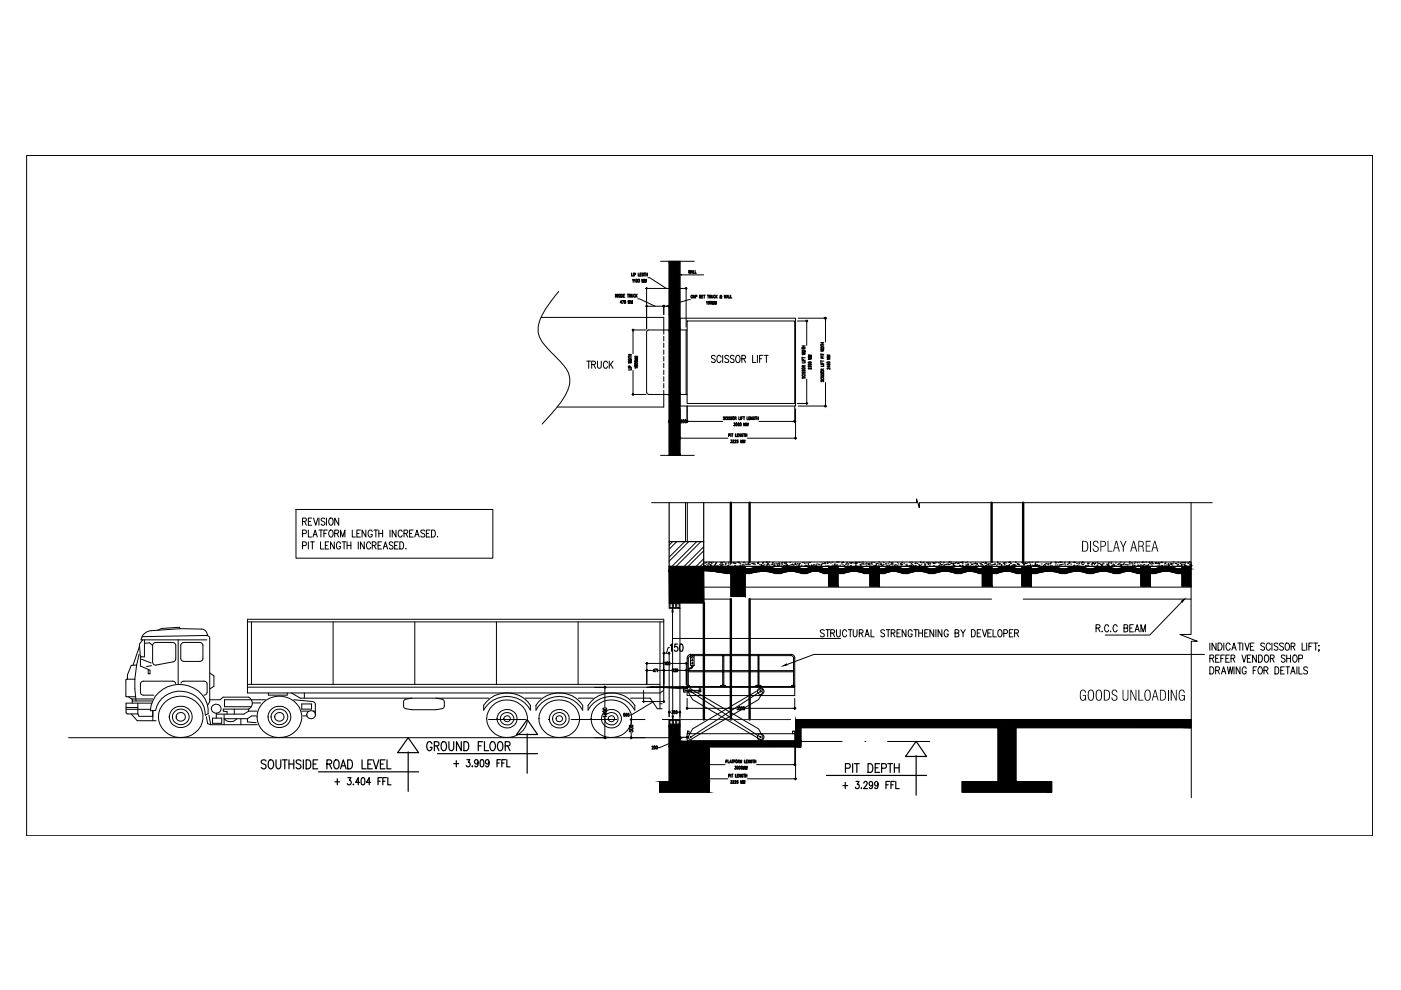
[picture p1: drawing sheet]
<svg xmlns="http://www.w3.org/2000/svg" width="297mm" height="210mm" viewBox="0 0 297 210" stroke-linecap="round" stroke-linejoin="round" font-family="sans-serif">
<!-- layer: A-SLAB -->
<g fill="#000" stroke="#000" stroke-width=".21">
<path d="M142.6 129l.1 .7h-.2zM250.5 127.5l.6-.5-.4 .7zM142.5 151.8h.3l-.2 .8zM166.1 141.2l.7-.4v.2z"/>
<path d="M141.9 55.4v14.6h2.3zM141.9 55.4h2.3v14.6z"/>
<path d="M141.9 70v13.6h2.3zM141.9 70h2.3v13.6z"/>
<path d="M141.9 83.6v12.9h2.3zM141.9 83.6h2.3v12.9z"/>
<path d="M141.8 120.1v.5h16.2zM141.8 120.1h16.2v.5z"/>
<path d="M141.8 120.6v.4h110.7zM141.8 120.6h110.7v.4z"/>
<path d="M141.8 121v.1h7.4zM141.8 121h7.4v.1z"/>
<path d="M141.8 121.1l.1 6.7h7.3zM141.8 121.1h7.4v6.7z"/>
<path d="M149.2 121l1.6 .1h101.7zM149.2 121h103.3v.1z"/>
<path d="M150.8 121.1h21.5zM150.8 121.1h21.7z"/>
<path d="M151.3 121.1h15.9zM151.3 121.1h16z"/>
<path d="M151.5 121.1l9.6 .1zM151.5 121.1h9.7z"/>
<path d="M151.6 121.2l.8 .1h7.7zM151.6 121.2h9.5l-1 .1z"/>
<path d="M152.4 121.3l1.6 .3h5.1zM152.4 121.3h7.7l-1 .3z"/>
<path d="M155 121.6v4.9h3zM155 121.6h3v4.9z"/>
<path d="M159.1 120.6h5.3l-4.3-.3zM160.1 120.3h3.3l1 .3z"/>
<path d="M160.1 120.3h3.3l-2.2-.2zM161.2 120.1l2.2 .2z"/>
<path d="M162.3 121.1l1 .2h3zM162.3 121.1h4.9l-.9 .2z"/>
<path d="M163.3 121.3h3zM163.3 121.3h3z"/>
<path d="M163.4 121.3l1 .3h1.1zM163.4 121.3h2.9l-.8 .3z"/>
<path d="M165.5 120.6h4.5l-3.7-.3zM166.3 120.3h2.8l.9 .3z"/>
<path d="M166.3 120.3h2.8l-1.8-.2zM167.3 120.1l1.8 .2z"/>
<path d="M168.2 121.1l3.6 .2zM168.2 121.1h4.1l-.5 .2z"/>
<path d="M169 121.3h2.7zM169 121.3h2.8z"/>
<path d="M169.1 121.3l.9 .3h1.1zM169.1 121.3h2.6l-.6 .3z"/>
<path d="M171.1 120.6h3.5l-2.9-.3zM171.7 120.3h2.3l.6 .3z"/>
<path d="M171.7 120.3h2.3l-1.7-.2zM172.3 120.1l1.7 .2z"/>
<path d="M173.2 121.1h79.3zM173.2 121.1h79.3z"/>
<path d="M173.4 121.1h73.4zM173.4 121.1h73.4z"/>
<path d="M173.4 121.1h39.6zM173.4 121.1h39.6z"/>
<path d="M173.4 121.1l.5 .2h5.9zM173.4 121.1h7.2l-.8 .2z"/>
<path d="M173.9 121.3h5.8zM173.9 121.3h5.9z"/>
<path d="M174 121.3l.6 .3h4.2zM174 121.3h5.7l-.9 .3z"/>
<path d="M175.7 120.1v.5h2zM175.7 120.1h2v.5z"/>
<path d="M175.7 121.6v2.7h2zM175.7 121.6h2v2.7z"/>
<path d="M178.8 120.6h4.5l-3.6-.3zM179.7 120.3h2.7l.9 .3z"/>
<path d="M179.7 120.3h2.7l-1.8-.2zM180.6 120.1l1.8 .2z"/>
<path d="M181.5 121.1h31.5zM181.5 121.1h31.5z"/>
<path d="M181.6 121.1h12.7zM181.6 121.1h12.7z"/>
<path d="M181.6 121.1l.8 .2h5.9zM181.6 121.1h7.4l-.7 .2z"/>
<path d="M182.4 121.3h5.9zM182.4 121.3h5.9z"/>
<path d="M182.5 121.3l.8 .3h4.2zM182.5 121.3h5.8l-.8 .3z"/>
<path d="M184.4 120.1v.5h2.1zM184.4 120.1h2.1v.5z"/>
<path d="M184.4 121.6v2.7h2.1zM184.4 121.6h2.1v2.7z"/>
<path d="M187.5 120.6h3.9l-3.1-.3zM188.3 120.3h2.3l.8 .3z"/>
<path d="M188.3 120.3h2.3l-1.6-.2zM189 120.1l1.6 .2z"/>
<path d="M189.8 121.1l.8 .2h2.8zM189.8 121.1h4.5l-.9 .2z"/>
<path d="M190.6 121.3h2.8zM190.6 121.3h2.8z"/>
<path d="M190.6 121.3l.8 .3h1.1zM190.6 121.3h2.8l-.9 .3z"/>
<path d="M192.5 120.6h4.5l-3.6-.3zM193.4 120.3h2.7l.9 .3z"/>
<path d="M193.4 120.3h2.7l-1.8-.2zM194.3 120.1l1.8 .2z"/>
<path d="M195.2 121.1l.9 .2h2.9zM195.2 121.1h4.7l-.9 .2z"/>
<path d="M196.1 121.3l.9 .3h1.1zM196.1 121.3h2.9l-.9 .3z"/>
<path d="M198.1 120.6h4.6l-3.7-.3zM199 120.3h2.8l.9 .3z"/>
<path d="M199 120.3h2.8l-1.9-.2zM199.9 120.1l1.9 .2z"/>
<path d="M200.8 121.1h12.2zM200.8 121.1h12.2z"/>
<path d="M200.8 121.1l1 .2h2.6zM200.8 121.1h4.4l-.8 .2z"/>
<path d="M201.8 121.3h2.6zM201.8 121.3h2.6z"/>
<path d="M201.8 121.3l.9 .3h1zM201.8 121.3h2.6l-.7 .3z"/>
<path d="M203.7 120.6h3.9l-3.2-.3zM204.4 120.3h2.5l.7 .3z"/>
<path d="M204.4 120.3h2.5l-1.7-.2zM205.2 120.1l1.7 .2z"/>
<path d="M206.1 121.1l.7 .2h5.4zM206.1 121.1h6.9l-.8 .2z"/>
<path d="M206.8 121.3h5.3zM206.8 121.3h5.4z"/>
<path d="M206.9 121.3l.7 .3h3.8zM206.9 121.3h5.2l-.7 .3z"/>
<path d="M208.3 120.1v.5h2zM208.3 120.1h2v.5z"/>
<path d="M208.3 121.6v2.7h2zM208.3 121.6h2v2.7z"/>
<path d="M211.4 120.6h4.1l-3.5-.3zM212 120.3h2.9l.6 .3z"/>
<path d="M212 120.3h2.9l-2.2-.1zM212.7 120.2h1.6l.6 .1z"/>
<path d="M212.7 120.2h1.6zM213.4 120.1l.9 .1z"/>
<path d="M213.9 121.1h32.8zM213.9 121.1h32.9z"/>
<path d="M214 121.1l.7 .2h6.1zM214 121.1h7.8l-1 .2z"/>
<path d="M214.7 121.3h6.1zM214.7 121.3h6.1z"/>
<path d="M214.8 121.3l.7 .3h4.2zM214.8 121.3h6l-1.1 .3z"/>
<path d="M216.6 120.1v.5h2.1zM216.6 120.1h2.1v.5z"/>
<path d="M216.6 121.6v2.7h2.1zM216.6 121.6h2.1v2.7z"/>
<path d="M219.7 120.6h5.3l-4.2-.3zM220.8 120.3h3.2l1 .3z"/>
<path d="M220.8 120.3h3.2l-2.2-.2zM221.8 120.1l2.2 .2z"/>
<path d="M222.9 121.1h23.8zM222.9 121.1h23.8z"/>
<path d="M222.9 121.1l1.1 .2h2.9zM222.9 121.1h5l-1 .2z"/>
<path d="M224 121.3h2.9zM224 121.3h2.9z"/>
<path d="M224 121.3l1 .3h1zM224 121.3h2.9l-.9 .3z"/>
<path d="M226 120.6h4.6l-3.7-.3zM226.9 120.3h2.8l.9 .3z"/>
<path d="M226.9 120.3h2.8l-1.8-.2zM227.9 120.1l1.8 .2z"/>
<path d="M228.8 121.1l.9 .2h2.9zM228.8 121.1h4.7l-.9 .2z"/>
<path d="M229.7 121.3l.9 .3h1.1zM229.7 121.3h2.9l-.9 .3z"/>
<path d="M231.7 120.6h4.5l-3.6-.3zM232.6 120.3h2.7l.9 .3z"/>
<path d="M232.6 120.3h2.7l-1.8-.2zM233.5 120.1l1.8 .2z"/>
<path d="M234.4 121.1h12.3zM234.4 121.1h12.3z"/>
<path d="M234.4 121.1l.9 .2h2.8zM234.4 121.1h4.4l-.7 .2z"/>
<path d="M235.3 121.3h2.8zM235.3 121.3h2.8z"/>
<path d="M235.3 121.3l.9 .3h1.1zM235.3 121.3h2.8l-.8 .3z"/>
<path d="M237.3 120.6h3.9l-3.1-.3zM238.1 120.3h2.3l.8 .3z"/>
<path d="M238.1 120.3h2.3l-1.6-.2zM238.8 120.1l1.6 .2z"/>
<path d="M239.6 121.1l.7 .2h5.5zM239.6 121.1h7.1l-.9 .2z"/>
<path d="M240.3 121.3h5.5zM240.3 121.3h5.5z"/>
<path d="M240.4 121.3l.8 .3h3.8zM240.4 121.3h5.4l-.8 .3z"/>
<path d="M241.9 120.1v.5h2zM241.9 120.1h2v.5z"/>
<path d="M241.9 121.6v2.7h2zM241.9 121.6h2v2.7z"/>
<path d="M245 120.6h4.5l-3.5-.3zM246 120.3h2.6l.9 .3z"/>
<path d="M246 120.3h2.6l-1.6-.2zM247 120.1l1.6 .2z"/>
<path d="M247.7 121.1l.9 .2h3.9zM247.7 121.1h4.8v.2z"/>
<path d="M248.6 121.3l.9 .3h3zM248.6 121.3h3.9v.3z"/>
<path d="M250.6 120.1v.5h1.9zM250.6 120.1h1.9v.5z"/>
<path d="M250.6 121.6v2.7h1.9zM250.6 121.6h1.9v2.7z"/>
<path d="M141.9 153.7v.4h2.3zM141.9 153.7h2.3v.4z"/>
<path d="M141.9 154.1v4.3h2.3zM141.9 154.1h2.3v4.3z"/>
<path d="M144.2 157.2v1.2h25.6zM144.2 157.2h25.6v1.2z"/>
<path d="M168.7 152.6v4.6h1.1zM168.7 152.6h1.1v4.6z"/>
<path d="M169.8 152.6v1.7h82.8zM169.8 152.6h82.8v1.7z"/>
<path d="M139.8 165.7v2.3h10.6zM139.8 165.7h10.6v2.3z"/>
<path d="M141.9 158.4v7.3h8.5zM141.9 158.4h8.5v7.3z"/>
<path d="M204 165.7v2.3h19zM204 165.7h19v2.3z"/>
<path d="M211.6 154.3v11.4h3.8zM211.6 154.3h3.8v11.4z"/>
</g>
<g fill="none" stroke="#000" stroke-width=".21">
<path d="M138.1 106.6h56.2v-.8l.6 1.8v-1h62.1M149.2 119.2h103.3v.9h-103.3zM252.5 106.6v27.9h-2.3l3.6 1.5h-1.2v33.1M141.9 127.8h2.3v1.2h-2.3zM142 128h2v.8h-2zM142.6 128v.8M142.6 129.7v5.7M142.8 128v.8M143.3 128v.8M143.5 128v.8M149.2 127h5.8M149.2 124.5h5.8"/>
<path d="M158 120.1v.5h1.1M158 124.5h94.5M158.9 127h51.3M164.4 120.6h1.1M164.4 120.6a7.8 7.8 0 0 0-5.3 0M165.5 120.6l1.3-.4 1.3-.1 1.9 .5h1.1M170 121.6h1.1M170 121.6l-1.9-.4h-1.3l-1.3 .4M174.6 121.6h1.1v2.7h2v-2.7h1.1M174.6 120.6h1.1v-.5h2v.5h1.1l1.3-.4 1.3-.1 1.9 .5h1.1v-.5h2.1v.5h1l1.1-.4 1.2-.1 1.6 .5h1.1M174.6 121.6a3.2 3.2 0 0 0-3.5 0M174.6 120.6a3.2 3.2 0 0 0-3.5 0"/>
<path d="M178.2 135.4h-35.6v16.4M183.3 121.6l-1.9-.4h-1.3l-1.3 .4M197 121.6h1.1M197 120.6h1.1M197.1 121.6l-2-.5a5.4 5.4 0 0 0-2.6 .5h-1.1l-1.6-.4h-1.2l-1.1 .4h-1v2.7h-2.1v-2.7h-1.1M197.1 120.6l-2-.5-1.3 .1-1.3 .4M202.7 121.6l-2-.5-1.3 .1-1.3 .4M202.7 120.6l-2-.5-1.3 .1-1.3 .4M215.5 121.6h1.1v2.7h2.1v-2.7h1M215.5 120.6h1.1v-.5h2.1v.5h1M215.6 121.6a4.6 4.6 0 0 0-4.2 0h-1.1v2.7h-2v-2.7h-.7l-1.7-.4h-1.1l-1.1 .4h-1M215.6 120.6a4.6 4.6 0 0 0-4.2 0h-1.1v-.5h-2v.5h-.7l-1.7-.5-1.1 .1-1.1 .4h-1"/>
<path d="M216.9 127h35.6M225 121.6h1M225 120.6h1M225 121.6a7.6 7.6 0 0 0-5.3 0M225 120.6a7.6 7.6 0 0 0-5.3 0M226.1 121.6l1.2-.4h2a4.2 4.2 0 0 0 3.7 0l1.3-.1 2 .5h1M230.6 120.6h1.1M230.6 120.6l-1.9-.5-1.4 .1-1.2 .4M236.2 120.6h1.1M236.3 120.6l-2-.5-1.3 .1-1.3 .4M245 121.6h-1.1v2.7h-2v-2.7l-2.9-.4-1.7 .4M245 120.6h-1.1v-.5h-2v.5h-.7l-1.1-.4-1.1-.1-1.7 .5"/>
<path d="M245 120.6a5.4 5.4 0 0 1 4.5 0h1.1v-.5h1.9h-110.6v7.7h7.3v-6.9l5.8 .7v4.9h3v-4.9h1.1a7.6 7.6 0 0 1 5.3 0h1.1M245 121.6a5.4 5.4 0 0 1 4.5 0h1.1v2.7h1.9v-2.7M250.6 127.6l-6.8 7h-9.5M252.5 121.6h.1M255.4 138.8h-82.8l-5.8 2.1M14.5 156.4h127.4M141.9 152.6h2.3v1.1h-2.3zM142 152.7h2v.8h-2zM142.6 152.7v.8M142.8 152.7v.8M143.3 152.7v.8M143.5 152.7v.8"/>
<path d="M144.2 153.7h-2.3v12h-2.1v2.3h10.6v-9.7M151 152.6h16.6M168.8 152.6h83.7M169.8 154.3h41.8v11.4h-7.6v2.3h19v-2.3h-7.6v-11.4h37.1"/>
</g>
<!-- layer: A-LEVELS -->
<path d="M103.6 152.6h7.8M116.3 152.6h.1M121.1 152.6h9.7M135.6 152.6h.1M140.4 152.6h9.7M154.9 152.6h.1M159.7 152.6h7.9M169.6 157.2h8.9M183.4 157.2h.1M188.2 157.2h8.9" fill="none" stroke="#000" stroke-width=".21"/>
<!-- layer: LEVEL -->
<g fill="none" stroke="#000" stroke-width=".25">
<path d="M86.5 156.4l2.2 3.2h-4.4zM86.5 159.4v8.4M91.6 157.7a.57 .57 0 0 0-.7-.4 .57 .57 0 0 0-.4 .7v.4a.57 .57 0 0 0 .5 .8 .57 .57 0 0 0 .6-.8h-.4M92.1 158.1h.6l.4-.3a.4 .4 0 0 0-.4-.5h-.6v1.9M92.6 158.1l.5 1.1M92.8 159.8h21.2M93.7 157.5l.3-.2a.63 .63 0 0 1 .7 .7v.4a.59 .59 0 0 1-.6 .8 .59 .59 0 0 1-.6-.8zM95.2 157.3v1.3a.51 .51 0 0 0 .5 .6 .51 .51 0 0 0 .5-.6v-1.3M97.8 157.3v1.9l-1-1.9v1.9M98.4 157.3a1.01 1.01 0 0 1 1 .6 1.01 1.01 0 0 1-.3 1.2l-.7 .1zM101.4 158.1h.6M102.3 157.3h-.9v1.9"/>
<path d="M102.7 157.3v1.9h.9M104.2 157.3a.6 .6 0 0 1 .6 .1 .6 .6 0 0 1 .2 .6v.7a.51 .51 0 0 1-.5 .5 .51 .51 0 0 1-.6-.5v-.7zM105.6 157.5l.3-.2a.6 .6 0 0 1 .7 .7v.4a.59 .59 0 0 1-.6 .8 .59 .59 0 0 1-.5-.8zM107.1 158.1h.7l.3-.3a.4 .4 0 0 0-.3-.5h-.7v1.9M107.6 158.1l.5 1.1M111.8 152.6l2.2 3.1h-4.5zM111.8 155.6v8.3M194.2 157.2l2.2 3.2h-4.4zM56.4 161.4a.55 .55 0 0 0-.6-.3 .55 .55 0 0 0-.4 .4l.2 .3 .7 .4a.53 .53 0 0 1-.1 .8 .53 .53 0 0 1-.8-.3M57.1 161.2l.2-.1a1.01 1.01 0 0 1 .8 .8 1.01 1.01 0 0 1-.4 1l-.1 .1a1.04 1.04 0 0 1-.8-.8 1.04 1.04 0 0 1 .3-1zM58.5 161.1v1.4a.51 .51 0 0 0 .5 .5 .51 .51 0 0 0 .5-.5v-1.4M59.9 161.1h1"/>
<path d="M60.4 161.1v1.9M61.3 161.1v1.9M61.3 162h1M62.3 161.1v1.9M63.8 161.4a.54 .54 0 0 0-.6-.3 .54 .54 0 0 0-.4 .4l.1 .3 .7 .4a.48 .48 0 0 1 .2 .5 .48 .48 0 0 1-.4 .3h-.3l-.3-.3M64.3 161.1v1.9M64.9 161.1a.97 .97 0 0 1 1 .5 .97 .97 0 0 1-.1 1.1l-.4 .3h-.5zM66.4 162h.6M67.4 161.1h-1v1.9h1M67.5 163.6h21.2M69.3 162l.9-.1 .1-.3-.1-.3-.3-.2h-.6v1.9M69.8 162l.5 1"/>
<path d="M70.9 161.4l.3-.3a.97 .97 0 0 1 .6 1.6l-.3 .3h-.3l-.3-.3-.1-.5zM71 165.8h1M71.5 165.1v1.3M72.2 163l.6-1.9 .6 1.9M72.4 162.4h.8M73.7 161.1a1 1 0 0 1 1.1 .6 1 1 0 0 1-.4 1.2l-.7 .1zM73.8 164.9h.6l-.3 .6a.45 .45 0 0 1 .3 .7 .45 .45 0 0 1-.8-.1M74.9 166.4h.1zM76.3 165.9h-.9l.6-1v1.5M76.7 165l.3-.1a1.02 1.02 0 0 1 0 1.5h-.3l-.1-.3zM76.8 161.1v1.9h.9M78 162h.6"/>
<path d="M78.6 165.9h-.9l.6-1v1.5M78.9 161.1h-.9v1.9h.9M79.1 161.1l.6 1.9 .6-1.9M80.2 165.6h.4M80.7 162h.6M80.9 164.9h-.7v1.5M81.2 165.6h.4M81.6 161.1h-.9v1.9h.9M81.9 164.9h-.7v1.5M82.1 161.1v1.9h.8M82.2 164.9v1.5h.7M96.2 161.9h1.1"/>
<path d="M96.7 161.3v1.3M99 161.1h.6l-.3 .5a.46 .46 0 0 1 .4 .7 .46 .46 0 0 1-.8 0M100.1 162.4v.2zM101.4 161.6l-.2 .3a.41 .41 0 0 1-.5-.1 .41 .41 0 0 1 .1-.6 .41 .41 0 0 1 .5 .1l.1 .3a.71 .71 0 0 1-.5 1l-.2-.2M102 161.1h.2a1.01 1.01 0 0 1 0 1.5h-.1a1.2 1.2 0 0 1-.1-1.5zM103.7 161.6a.39 .39 0 0 1-.4 .4 .39 .39 0 0 1-.4-.5l.2-.4h.2l.3 .2 .1 .3a.71 .71 0 0 1-.5 1l-.2-.2M105.4 161.8h.4M106.1 161.1h-.7v1.5M106.4 161.8h.5M107.2 161.1h-.8v1.5M107.5 161.1v1.5h.6M175.2 164.4h21.2"/>
<path d="M178.7 166.6h1M179.2 165.9v1.3M179.3 162.9l.8-.1 .2-.3-.2-.5-.8-.1v1.9M180.8 161.9v1.9M181.2 161.9h1M181.5 165.7h.6l-.3 .6a.45 .45 0 0 1 .4 .6 .45 .45 0 0 1-.8 0M181.7 161.9v1.9M182.6 167.1v.1zM183.1 166.1a.36 .36 0 0 1 .5-.4 .36 .36 0 0 1 .2 .6l-.7 .9h.8M184 161.9a1 1 0 0 1 1.1 .6 1 1 0 0 1-.3 1.2l-.8 .1zM185 166.2l-.3 .5a.46 .46 0 0 1-.4-.6 .46 .46 0 0 1 .5-.3l.2 .4a.71 .71 0 0 1-.5 1l-.2-.2M185.6 162.8h.6"/>
<path d="M186.2 166.2l-.4 .5a.45 .45 0 0 1-.4-.6 .45 .45 0 0 1 .6-.3l.2 .4a.71 .71 0 0 1-.5 1l-.2-.2M186.5 161.9h-.9v1.9h.9M186.9 162.9l.9-.1 .1-.7-.3-.2h-.7v1.9M187.8 166.4h.5M188.2 161.9h1M188.6 165.7h-.8v1.5M188.7 161.9v1.9M188.9 166.4h.5M189.6 165.7h-.7v1.5M189.6 162.8h1M189.6 161.9v1.9M189.9 165.7v1.5h.7"/>
<path d="M190.6 161.9v1.9M194.2 160.2v8.4"/>
</g>
<!-- layer: HATCH -->
<g fill="none" stroke="#000" stroke-width=".21">
<path d="M142.6 114.8l-.7 .8M143.5 114.8l-1.6 1.6M145.2 114.8l-3.3 3.3M146 114.8l-4.1 4.2M147.7 114.8l-5.2 5.3M148.6 114.8l-5.2 5.3M149.2 115.9l-4.2 4.2M149.2 118.5l-1.6 1.6M149.2 116.8l-3.3 3.3M149.2 119.3l-.7 .8M149.4 119.9h.1M149.4 119.4h.1"/>
<path d="M149.7 119.2h.1M149.8 119.6h.1M150.3 119.2h.1M150.3 119.6v-.1v.1M150.5 119.7h.1M150.6 120h.1M150.6 119.2h.1M150.7 119.3h.1M150.8 119.8v.2h-.2zM150.8 119.5h.1M151.1 119.2h.1M151.4 119.8h.1"/>
<path d="M151.6 119.8l-.2 .1h.2M151.7 119.5h.1M151.7 119.6v.1M151.7 119.3h.1M151.7 119.6l-.1 .1h.1M151.8 119.4h.1M152.1 120h.1M152.5 119.7h.1M152.8 119.9h.1M152.8 119.4h.1M152.8 119.3h.1M152.8 119.2h.1"/>
<path d="M153 119.6h.1M153 119.7l.1 .1M153 119.3l.2-.1-.1 .2zM153.1 119.7l-.1 .1h.1M153.2 119.7h.1M153.4 119.2h.1M153.7 119.7h.1M153.8 119.5h.1M153.8 119.4h.1M154.4 119.5h.1M154.4 119.2h.1M154.4 119.8l.1 .2h-.1l.1-.2"/>
<path d="M154.7 119.6h.1M154.8 119.5h.1M155 119.4h.1M155.4 119.2h.1M155.5 119.3h.1M155.5 119.4h.1M155.7 119.5h.1M155.7 120h.1M155.8 119.5h.1M155.8 120v.1M155.9 120v.1M156 119.4l-.2 .1"/>
<path d="M156.2 119.2h.1M156.5 119.3h.1M156.6 119.2h.1M156.7 119.3h.1M156.9 119.5h.1M156.9 119.8h.1M157.3 119.8h.1M157.4 119.7h.1M157.5 119.3h.1M157.7 119.8h.1M157.7 119.2h.1M157.9 119.6h.1"/>
<path d="M158.1 119.7h.1M158.5 119.7h.1M158.6 119.4h.1M158.7 119.7h.1M158.7 119.5v.2M158.8 119.5l-.2 .1 .1 .1M158.9 119.6h.1M159.4 119.5h.1M159.6 119.4h.1M159.6 119.5h.1M159.7 119.6h.1M159.8 119.4h.1"/>
<path d="M160 119.7h.1M160.6 119.3h.1M160.6 119.5h.1M160.6 119.3l.2 .1v-.2l-.1 .2M160.7 119.5h.1M160.7 119.3h.1M161 119.7h.1M161.3 119.9h.1M161.4 119.7h.1v.1zM161.6 120h.1M161.6 119.3h.1M161.6 119.5h.1"/>
<path d="M161.8 119.9h.1M161.8 119.2h.1M162 119.7h.1M162.5 119.8h.1M162.5 119.2h.1M162.6 119.8h.1M162.6 119.2h.1M162.7 119.5h.1M162.9 119.5v.2h-.2zM163 119.2h.1M163.1 119.8h.1M163.6 119.7h.1"/>
<path d="M163.7 119.6h.1M163.9 119.2v.2M164 119.8h.1M164.1 119.8h.1M164.1 119.9l.2-.1zM164.2 119.5h.1M164.6 119.5h.1M164.7 119.6h.1M164.9 119.8v.2h-.1M164.9 119.5h.1M164.9 119.8l-.1 .2M165.1 119.9h.1"/>
<path d="M165.2 119.7h.1M165.3 119.5v-.1l-.1 .1h.1M165.6 119.4h.1M165.7 119.7h.1M165.8 119.3l.1-.1v.2zM166.2 119.3h.1M166.2 119.9h.1M166.3 119.5h.1M166.6 119.3h.1M166.6 119.9h.1M166.6 119.2h.1M166.6 119.5l.1 .1"/>
<path d="M166.7 119.5l-.1 .1h.1M166.7 119.9h.1M166.8 119.7h.1M166.8 119.9h.1M167.2 120h.1M167.4 119.2h.1M167.5 119.8h.1M167.8 119.7h.1M167.9 119.7h.1M168 119.6v.1M168.1 119.7h.1M168.1 119.6v.1"/>
<path d="M168.5 119.7h.1M168.7 119.4l-.2 .1 .2-.1M168.8 119.8h.1M169 119.5h.1M169.3 119.6h.1M169.3 119.8l.2-.1zM169.5 119.5h.1M169.9 119.8h.1M170.1 119.3h.1M170.5 119.4h.1M170.8 119.8v.2M170.8 120h.1"/>
<path d="M170.8 119.8l-.1 .2h.2M170.9 119.9h.1M171 119.4h.1M171.3 119.6l.2-.1-.1 .2zM171.5 119.2h.1M171.5 119.9h.1M171.7 119.2h.1M171.9 119.9h.1M172 119.8h.1M172.2 120v.1M172.2 120l-.1 .1h.2M172.4 119.8h.1"/>
<path d="M172.5 119.7h.1M172.9 119.8h.1M172.9 120h.1M173.1 119.6h.1M173.5 119.6h.1M173.7 119.7h.1M174.1 119.7h.2zM174.2 119.4h.1M174.4 119.5h.1M174.8 119.4l.2-.2v.2zM174.9 119.5h.1M175.4 119.5h.1"/>
<path d="M175.4 119.2h.1M175.4 119.3h.1M175.8 119.2h.1M176.1 119.4h.1M176.4 119.2h.1M176.4 119.8h.1M176.8 120h.1M176.9 119.9l.1-.1v.2zM177.1 119.7h-.2l.2-.2v.2M177.3 119.9h.1M177.3 119.2h.1M177.4 119.7h.1"/>
<path d="M177.5 119.2h.1M177.5 120h.1M177.8 119.2h.1M178 119.8h.1M178.4 119.6h.1M178.5 119.2h.1M178.6 119.2l-.1 .1 .2-.1M178.7 119.8h.1M178.8 119.2h.1M179.3 119.7h.1M179.4 119.5h.1M179.5 119.2h.1"/>
<path d="M179.7 119.6h.1M180.2 119.2l.1 .2M180.3 119.2l-.1 .1 .1 .1M180.3 120h.1M180.4 119.3h.1M180.4 119.5h.1M180.6 119.3h.1M180.9 119.4h.1M181.3 119.4h.1l-.1 .1M181.3 119.2h.1M181.3 119.8h.1M181.4 119.8h.1"/>
<path d="M181.6 119.3h.1M181.6 119.5l.1-.1zM181.7 119.3h.1M182 119.2h.1M182.2 119.3h.1M182.3 119.7h.1M182.4 119.9h.1M182.5 119.6h.1M182.6 119.4h.1M182.9 119.2h.1M183.1 119.6h-.1M183.3 119.6h.1"/>
<path d="M183.6 119.8h.1M183.6 119.4h.1M183.7 119.4h.1M184 119.6l.2-.1v.2zM184.1 119.7h.1M184.3 119.4h.1M184.4 119.6v.1M184.4 119.6l-.1 .1h.2M184.7 119.5h.1M184.8 119.2h.1M184.8 119.6h.1M185.3 119.3h.1"/>
<path d="M185.3 119.9h.1M185.5 119.9h.1M185.7 119.5h.1M185.8 119.7l-.1 .1 .1-.1M186 119.5h.1M186.2 119.8h.1M186.3 119.2h.1M186.5 119.4h.1M186.6 119.7h.1M186.7 119.5h.1M186.8 119.7h.2zM187.2 119.8v.2"/>
<path d="M187.2 119.8l-.1 .2h.1M187.3 119.7h.1M187.3 119.3h.1M187.7 119.5h.1M187.8 119.6h.1M188 119.9h.1M188.2 119.5h.1M188.4 119.8h.1M188.5 119.2h.1M188.5 120l.1 .1h-.1l.1-.1M188.8 119.7h.1M188.9 119.3h.1"/>
<path d="M189.1 119.3l.1 .2-.2-.1 .2-.1M189.2 119.7h.1M189.2 119.4h.1M189.6 119.9l.2-.1-.1 .2zM189.8 119.7h.1M190.2 119.9h.1M190.2 119.2h.1M190.4 119.6h.1M190.9 119.7h.1M190.9 119.5h.1M191.2 119.7h.1M191.2 119.7h-.1l.1-.1v.2"/>
<path d="M191.4 119.2l-.2 .1 .2-.1M191.6 119.4h.1M191.9 119.8h.1M192.2 119.6h.1M192.2 119.9h.1M192.8 120h.1M192.8 119.2h.1M192.9 119.8h.1M193.1 119.5h.1M193.3 119.2h.1M193.3 119.7h.1M193.5 119.9h.1"/>
<path d="M193.9 119.9h.1M194 119.4h.2l-.1 .1zM194.2 119.4h.1M194.4 119.5h.1M194.7 119.7h.1M194.9 119.9h.1M195 119.9h.1M195.1 119.9h.1M195.1 119.2h.1M195.1 119.2h.2M195.3 119.6h.1M195.6 119.3h.1"/>
<path d="M195.8 119.2h.1M196 119.5h.1M196 120h.1M196 119.7h.1M196.1 119.7h.1M196.5 119.4h.2M196.6 119.2v.2M196.6 119.2l-.1 .1M196.8 119.6l.1-.1v.2zM196.8 119.2h.1M197.1 119.6h.1M197.1 119.5h.1"/>
<path d="M197.2 119.4h.1M197.7 119.3h.1M197.8 119.3h.1M197.9 120h.1M198 119.4v.1M198 119.4l-.1 .1h.1M198 119.5h.1M198.3 119.4h.1M198.4 119.2h.1M198.9 119.3h.1M199.1 119.3h.1M199.1 120h.1"/>
<path d="M199.1 119.8h.1M199.4 119.2h.1M199.4 119.5v.1M199.6 119.7h.1zM199.6 119.7h.1M199.9 119.4h.1M200 119.8h.1M200.1 119.2h.1M200.1 119.8h.1M200.3 119.7h.1M200.8 119.6l-.1 .1 .1-.1M200.9 119.4h.1"/>
<path d="M201 119.7h.1M201.3 119.2h.1M201.3 119.7h.1M201.6 119.5h.1M201.6 119.2h.1M202 119.5h.1M202 119.6h.1M202.1 119.7l.1 .1M202.2 119.7l-.1 .1h.1M202.3 119.9l.2-.1-.1 .2zM202.4 119.5h.1M202.6 119.2h.1"/>
<path d="M202.7 119.3h.1M203 119.4h.1M203 119.5h.1M203.2 119.5l.1-.2v.2zM203.5 119.9h.1M203.5 119.2h.1M203.5 119.8v.2l.1-.2M203.6 119.3h.1M203.9 119.3l.2-.1zM204 119.3h.1M204 120h.1M204 119.2h.1"/>
<path d="M204 119.9h.1M204 119.5h.1M204.7 119.3h.1M204.7 119.8h.1M204.9 120v.1M204.9 119.8h.1M204.9 120l-.1 .1h.1M205 119.2h.1M205.1 119.6h.1M205.2 119.7l.2 .1v-.2l-.2 .2M205.7 119.4h.1M205.9 119.6h.1"/>
<path d="M206 119.7h.1M206.1 119.6h.1M206.4 119.5h.1M206.7 119.4h.1M206.7 119.4h.2l-.1 .1zM206.8 119.8h.1M206.9 119.5h.1M207.1 119.5h.1M207.1 119.7h.1M207.7 119.5h.1M207.9 119.6h.1M208 119.4h.1"/>
<path d="M208.2 119.7h.1M208.3 119.3h.1M208.8 119.5h.1M208.8 119.2h.1M208.9 119.9h.1M208.9 119.2h.1M209.1 119.9h.1M209.1 119.5h.1M209.2 119.7h.1M209.5 119.9h.1M209.5 119.6l.1-.1v.2zM209.8 119.5h.1"/>
<path d="M209.9 119.8h.1M210.2 119.2h.1M210.2 119.8h.1M210.3 119.7h.1M210.6 119.7h.1M210.7 119.7h.1M210.8 119.6h.1M210.9 119.6h.1M211.3 119.8h.1M211.5 119.6h.1M211.6 119.2h.1M211.8 119.5h.1"/>
<path d="M211.9 119.6h.1M211.9 119.5h.1M212.3 119.9h.1M212.3 119.7h.1zM212.7 119.4h.1M212.9 119.4h.1M212.9 119.7h.1M212.9 119.3h.1M213 119.2l-.1 .2zM213.2 119.4h.1M213.3 119.9h.1M213.6 120h.1"/>
<path d="M213.8 119.2h.1M213.8 119.9h.1M213.9 119.2h.1M213.9 119.7h.1M214 119.2h.1M214.3 119.4v.1M214.3 120h.1M214.3 119.4v.1h.1M214.6 119.9h.1M214.8 119.7h.1M215 119.7h.1M215.1 119.9l.1-.1v.2z"/>
<path d="M215.1 119.8h.1M215.4 119.2h-.1M215.7 119.5v.1M215.7 119.5v.1h.1M215.8 119.6h.1M215.8 119.7h.1M215.9 119.6h.1M216 119.8h.1M216.7 119.2h.1v.1zM216.8 119.5h.1M217 119.8h.1M217 119.4h.1"/>
<path d="M217.1 119.5h.1M217.1 119.6v.1M217.3 119.5h.2M217.4 119.5l.1-.2v.2M217.6 119.5h.1M217.8 119.3h.1M217.8 120h.1M218.1 119.9h.1M218.1 119.2h.1M218.3 119.4h.1M218.5 119.7v.1M218.5 119.7l-.1 .1h.1"/>
<path d="M218.8 119.2h.1M218.8 119.8h.1M219 120h.1M219.1 119.9h.1M219.4 119.8h.2v-.1l-.2 .1M219.5 119.9h.1M219.5 119.4h.1v.1zM219.5 119.2h.1M219.8 119.7h.1M219.9 119.8v.2h-.1l.1-.2M220 119.2h.1M220.1 120h.1"/>
<path d="M220.2 119.8h.1M220.3 120h.1M220.7 119.6h.1M221.2 120v.1l.1-.1M221.4 119.7h.1M221.7 119.5h.1M221.9 119.6h.1M222.2 119.6l.1-.1zM222.6 119.6h.1M222.6 119.5h.1M222.7 120h.1M222.7 119.3h.1"/>
<path d="M223.7 119.2h.1M223.7 119.8h.1M223.7 119.4h.1M223.9 119.3h.1M224.2 119.8h.1M224.3 119.3h.1M224.6 120h.1M224.6 119.2h.1M224.7 119.7h.1M224.8 119.2h.1M225 119.7h.1h-.1M225.1 119.2h.1"/>
<path d="M225.3 119.6h.1M225.7 119.5h.1M225.7 119.2h.1M225.8 119.8h.1M226.3 119.7h.1M226.4 119.4h.1M226.7 119.4h.1M226.7 119.2h.1M227 119.6h.1M227.5 119.2h.1M227.6 119.9h.1M227.6 119.3h.1"/>
<path d="M227.7 119.3h.1M227.8 119.9l.1-.1v.2zM227.9 119.2h.1M228.2 119.5h.1M228.3 119.9h.1M228.6 119.8h.1M228.7 119.4h.1M228.7 119.3h.1M229.3 119.2l-.1 .2 .1-.2M229.4 119.7h.1M229.4 119.3h.1M229.4 119.3l.1-.1z"/>
<path d="M229.5 119.2h.1M229.6 119.7h.1M229.8 119.4h.1M230.1 119.9h.1M230.5 119.5h.1M230.6 119.5h.1M230.6 119.8h.1M230.7 119.4v.1M230.7 120h-.1h.1M230.7 119.4l-.1 .1h.1M230.8 119.4h.1M231.4 119.7h.1"/>
<path d="M231.6 119.4h.1M231.7 119.3h.1M231.7 119.5h-.2l.2-.1v.2M231.8 119.5h.1M232 119.5l.1 .1h-.1l.1-.1M232.2 119.4h.1v.1zM232.6 119.2h.1M232.6 119.9h.1M232.6 119.6h.1M232.8 119.5h.1M233.1 119.5h.1M233.4 119.6l.1 .1"/>
<path d="M233.5 119.6l-.1 .1h.1M233.5 119.7h.1M233.7 119.7v.2l-.1-.1 .1-.1M233.8 119.4h.1M233.9 119.5h.1M234.5 119.6h.1M234.8 119.8h.1M234.8 119.7v.1M234.9 119.7l-.1 .1M234.9 119.6h.1M234.9 119.9h.1M235 119.2h.1"/>
<path d="M235 120h.1M235.1 119.5l-.1 .1 .1-.1M235.5 119.5h.1M235.5 119.2h.1M235.7 119.9h.1M235.9 119.6h.1M236.1 119.7h.1M236.2 119.8v.2M236.3 119.8l-.2 .2h.2M236.5 119.4h.1M237 119.7h.1M237.2 119.5h.1"/>
<path d="M237.4 119.6h.1M237.5 119.8h.1M237.5 119.2h.1M237.6 120v.1M237.6 120l-.1 .1h.2M237.7 119.9h.1M237.7 119.7h.1v.1zM238 119.7h.1M238.1 119.5h.1M238.3 119.3h.1M238.5 119.7h.1M238.8 119.7h.1"/>
<path d="M239 119.7h.1M239.4 119.4h.1M239.4 119.2h.1M239.5 119.2h.1M239.5 119.6h.1M239.9 119.3h.1M239.9 119.5h.1M240.1 120h.1M240.1 119.8h.1M240.4 119.5h.1M240.5 119.9l.1-.1v.2zM240.6 119.2h.1"/>
<path d="M241 119.3h.1M241.1 119.8h.1M241.3 119.8h.1M241.4 120h.1M241.4 119.3h.1M241.8 119.7h.1M242.1 119.2h.1v.1zM242.2 119.9h.1M242.2 119.2h.1M242.4 119.8h.1M242.4 119.2h.1M242.5 119.7h.1"/>
<path d="M242.9 119.8h.1M242.9 119.2h.1M243.2 120h.1M243.4 119.7h.1M243.4 120h-.1h.1M243.7 119.5h.1M243.7 119.2h-.1l.2 .1v-.1M244 119.2h.1M244 119.6h.1M244.2 119.2h.1zM244.2 119.5h.1M244.4 119.5h.1"/>
<path d="M244.9 119.4h.1v.1zM245 119.3h.1M245 119.2h.1M245.2 119.5h.1M245.3 119.4h.1M245.6 119.2l.1 .2M245.7 120h.1M245.7 119.2l-.1 .2h.1M245.8 119.4v.2l-.1-.1M245.8 119.4l-.1 .2M246 119.3h.1M246.1 119.9h.1"/>
<path d="M246.2 119.2h.1M246.3 119.2h.1M246.4 119.3h.1M246.4 119.9h.1M246.9 119.8h.1M247 119.5l.1-.1zM247.1 119.4h.1M247.3 119.8h.1M247.7 119.6l.1-.1zM247.7 119.9l.2-.2v.2zM248.1 119.6h.1M248.1 119.4h.1"/>
<path d="M248.3 119.7h.1M248.4 119.5v.1M248.5 119.5l-.2 .1h.2M248.6 119.5h.1M248.7 119.2h.1M249.1 119.5h.1M249.3 119.5h.1M249.6 119.8h.1M249.7 119.2h.1M249.8 119.6v.1M249.8 119.6l-.1 .1h.2M250.2 119.5h.1"/>
<path d="M250.3 119.4h.1M250.5 119.7h.1l-.1 .1zM250.5 119.3h.1M250.7 119.6h.1M250.8 119.3h.1M251 119.2h.1M251.2 119.5h.1M251.2 119.7l-.1 .1h.2l-.1-.1M251.3 119.2h.1M251.3 119.9h.1M251.8 119.3h.1M251.8 119.5h.1"/>
<path d="M252.2 119.2h.1M252.2 119.6h.1M252.2 119.7h.1M252.3 119.9h.1M252.4 119.7h.1M252.5 120h.1M149.9 120h.1M150.1 120h.1M150.9 120h.1M151.8 120h.1M151.9 120.1h.1M154.2 120h.2z"/>
<path d="M155 120.1h.1M156.2 120h.1M156.7 120h.1M157.2 120.1h.1M160.1 120.1h.1M160.6 120.1h.1M162.9 120h.1M165.5 120h.1M165.6 120.1h.1M165.7 120h.1M166.1 120h.1M167 120.1h.1"/>
<path d="M168.2 120h.1M169.3 120h.1M170.5 120h.1M171.2 120h.1M173.6 120.1h.1M174 120h.1M175 120h.1M175.4 120h.1M179 120h.1v-.1l-.1 .1M179.3 120.1h.1M179.7 120h.1zM180.2 120h.1"/>
<path d="M181.2 120.1h.1M181.7 120h.1M184.3 120h.1M186.7 120h.1M189.2 120h.1M189.9 120.1h.1M190 120.1h.1M191 120.1h.1M192.3 120h.1M192.5 120.1h.1M193.1 120l.2 .1v-.2l-.2 .1M194.1 120h.1"/>
<path d="M197 120h.1M197.2 120.1h.1M198.1 120h.1M199 120h.1M199.1 120.1h.1M203 120.1h.1M205.1 120h.1zM205.7 120h.1M206.3 120.1h.1M207.4 120.1v-.1v.1M207.8 120h.1M207.9 120h.1"/>
<path d="M208.3 120h.1M208.4 120h.1M212.8 120h.1M213.4 120h.1M215.4 120h.1M216.4 120h.1M217.4 120.1h.1M217.9 120.1h.1M221.2 120h.1M221.5 120.1l.1-.1v.1M221.7 120.1h.1M222.2 120h.1"/>
<path d="M222.6 120.1h.1M223 120h.1M223.8 120h.1M226.6 120h.1M227.1 120.1h.1M228.9 120h.1M231.5 120h.1M233.8 120.1h.1M234.5 120h.1M235.7 120.1h.1M236.5 120h.1M239 120.1h.1"/>
<path d="M239.4 120.1h.1M240.4 120.1h.1M241.8 120h.1M244.2 120h.1M245.3 120h.1M245.3 120.1h.1M246.3 120.1h.1M248.5 120h.1M249.9 120.1h.1M250 120h.1M250.3 120h.1M250.5 120h.1"/>
<path d="M251.2 120h.1"/>
</g>
<!-- layer: A-WALL -->
<path d="M141.9 106.6v8.2M149.2 106.6v8.2M141.9 120.1v-5.3h7.3v5.3" fill="none" stroke="#000" stroke-width=".25"/>
<!-- layer: windows -->
<path d="M145.3 106.6v8.2M145.7 106.6v8.2" fill="none" stroke="#000" stroke-width=".21"/>
<!-- layer: Column -->
<path d="M155 106.6v12.6M158.9 106.6v12.6M210.2 106.6v12.6M216.9 106.6v12.6M149.2 127.8v24.8M155 127v25.6M158.9 127v25.6" fill="none" stroke="#000" stroke-width=".51"/>
<!-- layer: TEXT -->
<g fill="#000">
<path d="M231.9 114.8l.7-.1 .2 .1 .1 .4-.2-.1a.43 .43 0 0 0-.6-.2 .43 .43 0 0 0-.2 .6 .43 .43 0 0 0 .5 .2l.4 .3 .1 .6-.3 .4h-.6l-.2-.2-.1-.5h.2l.1 .4 .5 .1 .2-.2 .1-.4-1-.6-.1-.4zM234.8 114.7h.2v2.1h.9v.2h-1.1zM237.5 114.7h.2l.4 1.1 .5-1.1h.3l-.6 1.3v1h-.2v-1zM242.9 114.7h1v.2h-.8v.8h.8v.2h-.8v.9h.8v.2h-1zM229.2 146.4l.6-.2 .4 .5v.2h-.1l-.4-.5-.5 .2-.1 1 .2 .6a.5 .5 0 0 0 .6 .1 .5 .5 0 0 0 .2-.7h-.5v-.2h.7v1.1h-.2v-.2l-.3 .3-.6-.2-.2-.5v-1zM235.8 146.4l.3-.2h.5l.2 .2 .1 .4h-.2l-.1-.3a.44 .44 0 0 0-.7 .3 .44 .44 0 0 0 .5 .5l.4 .3 .1 .6-.3 .3-.5 .1-.3-.2-.2-.5h.3l.2 .5h.3l.3-.2v-.3l-.2-.3-.7-.4-.1-.3zM238 146.2h.2v1.9l.3 .3 .5-.2 .1-2h.1v2l-.3 .3h-.6l-.3-.3zM239.7 146.2h.2l.9 2v-2h.1v2.3h-.2l-.9-1.9v1.9h-.1zM241.4 146.2h.2v2.2h.8v.1h-1zM248.2 146.2h.3l.8 2v-2h.2v2.3h-.2l-.9-1.9v1.9h-.2zM250.2 146.3l.2-.1 .5 .1 .3 .6-.2-.1a.45 .45 0 0 0-.6-.4 .45 .45 0 0 0-.3 .7v.6l.2 .6a.54 .54 0 0 0 .6-.1 .54 .54 0 0 0 .1-.6h-.5v-.2h.7v1.1h-.1v-.2l-.4 .3-.5-.1-.3-.6v-1z"/>
<path d="M229.6 114.8v2h.5l.3-.2 .1-.3v-1.1l-.3-.3zM229.4 114.7l.9 .1 .3 .3 .1 1.1-.1 .5-.3 .2-.9 .1z"/>
<path d="M233.3 114.7h.9l.3 .4-.2 .7-.8 .1v1.1h-.2zM233.5 114.8v1l.5-.1a.46 .46 0 0 0 .3-.5 .46 .46 0 0 0-.6-.4z"/>
<path d="M236.6 114.7h.2l.6 2.3h-.2l-.2-.8h-.6l-.3 .8h-.1zM236.7 114.9l-.3 1.2h.6z"/>
<path d="M240.3 114.7h.2l.6 2.3h-.2l-.2-.8h-.7l-.2 .8h-.2zM240.3 114.9l-.3 1.2h.6z"/>
<path d="M241.4 114.7h.7l.4 .3v.5l-.3 .3 .2 .2 .2 1h-.3l-.1-.9-.2-.2h-.5v1.1h-.1zM241.5 114.8v.9h.5a.46 .46 0 0 0 .3-.5 .46 .46 0 0 0-.5-.4z"/>
<path d="M244.7 114.7h.3l.6 2.3h-.2l-.2-.8h-.7l-.2 .8h-.2zM244.8 114.9l-.3 1.2h.7z"/>
<path d="M231 146.5l-.2 .5v.8l.3 .5a.59 .59 0 0 0 .6-.2 .59 .59 0 0 0 0-.6l-.1-1-.2-.1zM230.8 146.4l.7-.2 .4 .4 .1 1.3-.2 .5-.3 .2-.6-.1-.2-.4-.1-.9z"/>
<path d="M232.7 146.5l-.2 .5v.9l.3 .5h.4l.2-.3v-1.4a.41 .41 0 0 0-.7-.2zM232.5 146.5l.2-.3h.4l.5 .4 .1 1.2-.4 .7h-.6l-.3-.3-.1-1.1z"/>
<path d="M234.2 146.4v2h.5l.4-.4v-1l-.2-.5zM234 146.2l.9 .1 .4 .4v1.3l-.4 .5h-.9z"/>
<path d="M243 146.5l-.2 .5v.8l.4 .6h.3l.2-.3v-1.4a.39 .39 0 0 0-.7-.2zM242.8 146.5l.2-.3h.5l.4 .4 .1 1.2-.4 .7h-.6l-.2-.3-.2-1.1z"/>
<path d="M244.8 146.2h.2l.6 2.3h-.1l-.2-.7h-.7l-.2 .7h-.2zM244.9 146.5l-.3 1.1h.6z"/>
<path d="M246.1 146.4v2h.5l.4-.5v-1l-.2-.4zM245.9 146.2l.8 .1 .4 .3 .1 1.3-.4 .6h-.9z"/>
</g>
<path d="M231.2 114.7v2.3M247.7 146.2v2.3" fill="none" stroke="#000" stroke-width=".21"/>
<!-- layer: A-TEXT -->
<g fill="none" stroke="#000" stroke-width=".21">
<path d="M64.1 110.6l.7-.1 .1-.5-.8-.2v1.6M64.1 113.1h.7l.1-.6-.8-.1v1.5M64.1 115.7l.7-.1 .1-.6-.2-.1h-.6v1.5M64.6 110.6l.4 .8M65.4 112.4v1.5h.7M65.4 110.6h.4M65.4 114.9v1.5M65.8 114.9h.8M66.1 109.8h-.7v1.6h.7M66.2 114.9v1.5M66.4 113.9l.4-1.5 .5 1.5M66.5 109.8l.4 1.6 .5-1.6"/>
<path d="M66.5 113.4h.6M67.6 109.8v1.6M67.6 112.4h.8M68 114.9v1.5h.7M68 112.4v1.5M68.7 113.1h.4M68.9 110.1l-.3-.3-.4 .1-.1 .2v.2l.6 .3a.41 .41 0 0 1 0 .7 .41 .41 0 0 1-.6-.2M69 115.6h.4M69.2 109.8v1.6M69.4 112.4h-.7v1.5M69.7 114.9h-.7v1.5h.7M69.9 109.9l.2-.1a.82 .82 0 0 1 .6 .7 .82 .82 0 0 1-.3 .8l-.1 .1a.86 .86 0 0 1-.4-1.5z"/>
<path d="M69.9 112.4h.2a.82 .82 0 0 1 .6 .6 .82 .82 0 0 1-.3 .8l-.1 .1a.82 .82 0 0 1-.6-.6 .82 .82 0 0 1 .2-.9zM70.9 114.9v1.5l-.8-1.5v1.5M71 113.1l.7-.1 .1-.2-.1-.4h-.7v1.5M71.4 113.1l.4 .8M71.8 109.8v1.6l-.8-1.6v1.6M72.2 113.9v-1.5l.5 1.5 .4-1.5v1.5M72.2 115.3a.44 .44 0 0 0-.6-.4 .44 .44 0 0 0-.3 .6v.4a.44 .44 0 0 0 .5 .5 .44 .44 0 0 0 .4-.5h-.3M72.5 114.9h.9M73 114.9v1.5M73.6 115.6h.8M73.6 114.9v1.5M74.4 114.9v1.5"/>
<path d="M74.7 112.4v1.5h.7M75.7 113.1h.4M76 114.9v1.5M76.4 112.4h-.7v1.5h.7M77.2 114.9v1.5l-.8-1.5v1.5M77.6 112.4v1.5l-.8-1.5v1.5M78.6 115.3a.46 .46 0 0 0-.6-.4 .46 .46 0 0 0-.3 .6v.4a.46 .46 0 0 0 .3 .5 .46 .46 0 0 0 .6-.3M78.9 112.7a.46 .46 0 0 0-.5-.3 .46 .46 0 0 0-.4 .5v.4a.46 .46 0 0 0 .5 .6 .46 .46 0 0 0 .4-.6h-.3M78.9 115.6h.7l.1-.6-.3-.1h-.5v1.5M79.3 112.4h.8M79.3 115.6l.4 .8M79.7 112.4v1.5"/>
<path d="M80.2 115.6h.4M80.3 113.1h.8M80.3 112.4v1.5M80.9 114.9h-.7v1.5h.7M81.1 112.4v1.5M81.3 116.4l.4-1.5 .5 1.5M81.4 115.9h.6M82.7 112.4v1.5M83.3 115.1a.4 .4 0 0 0-.5-.2 .4 .4 0 0 0-.2 .5l.7 .5v.3l-.3 .2h-.4l-.1-.2M83.7 115.6h.4M84 112.4v1.5l-.8-1.5v1.5M84.4 114.9h-.7v1.5h.7"/>
<path d="M84.8 114.9a.84 .84 0 0 1 .8 .5 .84 .84 0 0 1-.2 1h-.6zM85.3 112.7a.44 .44 0 0 0-.6-.3 .44 .44 0 0 0-.3 .5v.4a.44 .44 0 0 0 .3 .6 .44 .44 0 0 0 .6-.4M85.7 113.1l.6-.1 .2-.2-.2-.4h-.6v1.5M86 116.3l.1 .1M86 113.1l.5 .8M86.8 113.1h.5M87.6 112.4h-.8v1.5h.8M87.9 113.9l.5-1.5 .5 1.5M88.1 113.4h.6M90.1 112.6l-.3-.2h-.5l-.1 .2 .1 .3 .6 .3 .2 .5-.3 .2-.5-.1-.1-.1M90.4 113.1h.5M91.2 112.4h-.8v1.5h.8"/>
<path d="M91.5 112.4a.81 .81 0 0 1 .8 .5 .81 .81 0 0 1-.2 .9l-.6 .1zM92.8 113.7v.1M174.8 133.7l-.3-.2-.6 .2 .1 .4 .8 .5v.2l-.3 .2-.6-.2M175.1 133.5h.8M175.5 133.5v1.5M176.1 134.2h.7l.2-.3-.2-.3-.7-.1v1.5M176.5 134.2l.5 .8M177.3 133.5v1.1l.4 .4 .4-.2 .1-1.3M179.5 133.9a.46 .46 0 0 0-.6-.4 .46 .46 0 0 0-.3 .6v.3a.46 .46 0 0 0 .3 .6 .46 .46 0 0 0 .6-.4M179.8 133.5h.9M180.3 133.5v1.5M180.9 133.5v1.3l.3 .2 .3-.1 .2-.3v-1.1"/>
<path d="M182.2 134.2h.7v-.5l-.2-.2h-.5v1.5M182.6 134.2l.4 .8M183.4 135l.4-1.5 .5 1.5M183.6 134.5h.5M184.7 133.5v1.5h.6M187.6 133.7l-.3-.2a.38 .38 0 0 0-.4 .1 .38 .38 0 0 0-.1 .4l.5 .3a.42 .42 0 0 1 .1 .7 .42 .42 0 0 1-.7-.2M187.9 133.5h.8M188.3 133.5v1.5M188.9 134.2h.7l.1-.5-.2-.2h-.6v1.5M189.3 134.2l.5 .8M190.2 134.2h.4M190.9 133.5h-.7v1.5h.7"/>
<path d="M192.1 133.5v1.5l-.8-1.5v1.5M193.4 133.9a.44 .44 0 0 0-.6-.4 .44 .44 0 0 0-.3 .6v.3a.45 .45 0 0 0 .5 .6 .45 .45 0 0 0 .4-.6h-.3M193.7 133.5h.9M194.2 133.5v1.5M194.8 134.2h.8M194.8 133.5v1.5M195.6 133.5v1.5M196.1 134.2h.4M196.8 133.5h-.7v1.5h.7M198 133.5v1.5l-.8-1.5v1.5M198.4 133.5v1.5M199.7 133.5v1.5l-.8-1.5v1.5"/>
<path d="M201.1 133.9a.46 .46 0 0 0-.6-.4 .46 .46 0 0 0-.3 .6v.3a.46 .46 0 0 0 .4 .6 .46 .46 0 0 0 .5-.6h-.3M202.5 134.2h.7l.1-.5-.3-.2h-.5v1.5l.8-.1v-.5l-.3-.2M203.7 133.5l.5 .7 .5-.7M204.2 134.2v.8M206 133.5a.82 .82 0 0 1 .8 .5 .82 .82 0 0 1-.2 .9l-.6 .1zM207.2 134.2h.5M208 133.5h-.8v1.5h.8M208.3 133.5l.5 1.5 .4-1.5M209.4 134.2h.5M210.2 133.5h-.8v1.5h.8M210.5 133.5v1.5h.8M211.6 133.7l.3-.2a.79 .79 0 0 1 .6 .8 .79 .79 0 0 1-.6 .7l-.3-.2v-.4z"/>
<path d="M212.8 134.3l.7-.1 .1-.4-.1-.2-.7-.1v1.5M214 134.2h.5M214.8 133.5h-.8v1.5h.8M215.1 134.2h.7l.2-.3-.2-.3-.7-.1v1.5M215.5 134.2l.5 .8M232.4 133.2l.7-.1 .1-.2-.1-.3-.7-.2v1.6M232.8 133.2l.4 .8M233.7 133.8l-.1 .1h.1M235 132.8a.44 .44 0 0 0-.5-.3 .44 .44 0 0 0-.3 .5v.4a.44 .44 0 0 0 .3 .6 .44 .44 0 0 0 .5-.4M235.5 133.8v.1M236.9 132.8a.46 .46 0 0 0-.6-.3 .46 .46 0 0 0-.3 .5v.4a.46 .46 0 0 0 .3 .6 .46 .46 0 0 0 .6-.4M238.3 133.2l.8-.2v-.4l-.8-.2v1.6h.5l.3-.2v-.5l-.3-.1"/>
<path d="M239.5 133.2h.5M240.3 132.4h-.8v1.6h.8M240.6 134l.5-1.6 .5 1.6M240.8 133.5h.6M241.9 134v-1.6l.5 1.6 .4-1.6v1.6M256.5 139.6l.7-.1 .2-.2-.2-.4h-.7v1.5M256.5 136.3v1.6M256.9 139.6l.5 .8M257.7 139.6h.5M257.8 136.3v1.6l-.8-1.6v1.6M258.2 136.3a.81 .81 0 0 1 .9 .5 .81 .81 0 0 1-.3 1l-.6 .1zM258.5 138.9h-.8v1.5h.8"/>
<path d="M258.8 139.6h.5M259.5 136.3v1.6M259.6 138.9h-.8v1.5M259.9 139.6h.5M260.7 138.9h-.8v1.5h.8M260.8 136.7a.46 .46 0 0 0-.5-.4 .46 .46 0 0 0-.4 .6v.4a.46 .46 0 0 0 .4 .6 .46 .46 0 0 0 .5-.4M261 139.6l.7-.1 .1-.5-.8-.1v1.5M261.2 137.9l.4-1.6 .5 1.6M261.3 137.4h.6M261.4 139.6l.4 .8M262.4 136.3h.8M262.9 136.3v1.6"/>
<path d="M263.3 138.9l.5 1.5 .4-1.5M263.5 136.3v1.6M264 136.3l.4 1.6 .5-1.6M264.5 139.6h.4M265.1 137.1h.5M265.2 138.9h-.7v1.5h.7M265.9 136.3h-.8v1.6h.8M266.4 138.9v1.5l-.8-1.5v1.5M266.8 138.9a.81 .81 0 0 1 .9 .5 .81 .81 0 0 1-.3 .9l-.6 .1zM268.1 136.6l-.3-.3-.4 .1-.1 .2v.2l.7 .4a.42 .42 0 0 1-.1 .6 .42 .42 0 0 1-.6-.1M268.3 138.9h.1a.78 .78 0 0 1 .6 .7 .78 .78 0 0 1-.6 .8 1.09 1.09 0 0 1-.1-1.5zM269.3 136.7a.46 .46 0 0 0-.5-.4 .46 .46 0 0 0-.4 .6v.4a.46 .46 0 0 0 .4 .6 .46 .46 0 0 0 .5-.4"/>
<path d="M269.3 139.6l.7-.1 .1-.5-.8-.1v1.5M269.7 136.3v1.6M269.7 139.6l.4 .8M270.9 136.6l-.2-.3-.4 .1-.2 .2 .1 .2 .6 .4a.42 .42 0 0 1 0 .6 .42 .42 0 0 1-.7-.1M272.1 136.6l-.3-.3-.4 .1-.1 .2 .1 .2 .6 .4 .1 .5-.3 .2-.5-.2M272.5 139.1l-.3-.2h-.4l-.1 .2 .1 .3 .5 .3 .2 .5a.44 .44 0 0 1-.4 .2 .44 .44 0 0 1-.4-.2M272.7 136.4l.1-.1a.78 .78 0 0 1 .6 .8 .78 .78 0 0 1-.6 .8 1.09 1.09 0 0 1-.1-1.5zM272.8 139.6h.8M272.8 138.9v1.5M273.6 138.9v1.5M273.7 137.1l.7-.1 .1-.5-.8-.2v1.6M274.1 137.1l.4 .8"/>
<path d="M274.3 138.9h.1a.78 .78 0 0 1 .6 .7 .78 .78 0 0 1-.6 .8 1.04 1.04 0 0 1-.1-1.5zM275.4 139.6h.7v-.7h-.7v1.5M276.1 136.3v1.6h.6M277 136.3v1.6M277.5 137.1h.5M278.3 136.3h-.8v1.6M278.5 136.3h.9M278.9 136.3v1.6M279.6 136.9h.1zM279.6 137.9v-.2v.5M256.5 141.4a.77 .77 0 0 1 .9 .7 .77 .77 0 0 1-.9 .8zM257.7 142.1h.8v-.6l-.8-.1v1.5"/>
<path d="M258.2 142.1l.3 .8M259 142.9l.4-1.5 .5 1.5M259.1 142.4h.6M260.2 141.4l.3 1.5 .3-1.5 .3 1.5 .3-1.5M261.6 141.4v1.5M262.9 141.4v1.5l-.8-1.5v1.5M264.2 141.8a.44 .44 0 0 0-.5-.4 .44 .44 0 0 0-.3 .6v.4a.44 .44 0 0 0 .4 .5 .44 .44 0 0 0 .4-.5h-.2M265.7 142.1h.5M266.4 141.4h-.7v1.5M267.1 141.4a.85 .85 0 0 1 .6 .7 .85 .85 0 0 1-.4 .8 .84 .84 0 0 1-.6-.7 .84 .84 0 0 1 .4-.8zM268 142.1h.7l.1-.3-.1-.3-.7-.1v1.5M268.4 142.1l.4 .8"/>
<path d="M270.3 141.4a.84 .84 0 0 1 .8 .5 .84 .84 0 0 1-.2 1h-.6zM271.5 142.1h.5M272.3 141.4h-.8v1.5h.8M272.6 141.4h.8M273 141.4v1.5M273.7 142.9l.4-1.5 .5 1.5M273.9 142.4h.5M275 141.4v1.5M275.4 141.4v1.5h.7M277.2 141.6a.4 .4 0 0 0-.5-.2 .4 .4 0 0 0-.2 .5l.7 .5v.3l-.3 .2h-.4l-.1-.2"/>
</g>
<!-- layer: I-PARTITION -->
<g fill="none" stroke="#000" stroke-width=".21">
<path d="M114.7 67.3h26v2.7M124.4 76.6h.8M124.8 76.6v1.5M125.4 77.3l.8-.1v-.5l-.8-.1v1.5M125.9 77.3l.4 .8M126.7 76.6v1.3l.3 .2 .4-.2 .1-1.3M128.8 76.9a.44 .44 0 0 0-.6-.3 .44 .44 0 0 0-.3 .6v.3a.44 .44 0 0 0 .3 .6 .44 .44 0 0 0 .6-.4M129.2 76.6v1.5M129.4 77.2l.6 .9M130 76.6l-.8 1M151.7 75.6l-.3-.3-.5 .1v.5l.6 .3 .2 .5-.3 .2-.5-.1-.1-.1M152.9 75.7a.46 .46 0 0 0-.6-.4 .46 .46 0 0 0-.3 .6v.4a.46 .46 0 0 0 .3 .6 .46 .46 0 0 0 .6-.4"/>
<path d="M153.2 75.3v1.6M154.5 75.6l-.3-.3-.4 .1v.5l.6 .3 .1 .5-.3 .2-.4-.1-.1-.1M155.6 75.6l-.3-.3a.38 .38 0 0 0-.4 .1 .38 .38 0 0 0 0 .4l.5 .3a.42 .42 0 0 1 .1 .7 .42 .42 0 0 1-.7-.1M156.2 75.4l.2-.1a.86 .86 0 0 1 .2 1.6 .82 .82 0 0 1-.7-.6 .82 .82 0 0 1 .3-.9zM157.3 76.1l.7-.1 .1-.2-.1-.4-.7-.1v1.6M157.7 76.1l.4 .8M159.6 75.3v1.6h.7M160.6 75.3v1.6M161.1 76.1h.4M161.8 75.3h-.7v1.6M162.1 75.3h.8M162.5 75.3v1.6"/>
<path d="M140.7 83.6v2.7h-22.6M29.5 138.8l-.5 2.2M29.6 137.1l-1.4 3.9M29.8 139.1v2.1l2 .9v.8h-.4v-1M30 139.8l2.1 .8M30.2 135l13.7-.2a.58 .58 0 0 1 .6 .6v13.4l-.5 .7M30.2 135.7l-.6 .9 .1 2.5 .2 .2h.7v-3.6M30.7 136.4l1-.1 .7 .5M32.7 136.3l3.9-.1 .3 .1 .4 .4v3l-.2 .5-3.9 .8a.67 .67 0 0 1-.8-.6v-3.6zM37.8 135.7v9.3M38.2 133.3l4.4 .1a1.25 1.25 0 0 1 1.4 1.4M38.2 133.3l-6.1 .4a2.36 2.36 0 0 0-2.2 2h14"/>
<path d="M38.2 133.3l-.2-.3-3.8 .3-.7 .3M38.4 136.6l.6-.4 3.7 .1 .3 .4v2.9a.65 .65 0 0 1-.7 .6h-3.4a.58 .58 0 0 1-.6-.6zM52.5 131.3h88.2v15.1l-.8 .5h-87.4zM52.5 131.9h88.2M53.3 131.9v13.2M70.6 131.9v13.2M87.9 131.9v13.2M105.3 131.9v13.2M122.6 131.9v13.2M139.9 131.9v18.4M144.2 129v29.4h25.6v-5.8h-1.1v4.6h-24.5M145.7 139.5h.2v5.9h-.2z"/>
<path d="M146.4 138.8h21.3v.2h-21.3zM146.4 139h.8v2.1h-.8zM146.4 139l-.4 .5M146.4 138.7a.87 .87 0 0 0-.7 .8M153.2 139h.3v3.2h-.3zM160.7 139h.2v3.2h-.2zM167.8 139l.5 .5M167.8 138.7a.87 .87 0 0 1 .7 .8M168.2 139.5h.3v5.8h-.3zM26.7 150h2.5M26.7 150.4h5.2M27.2 147.7l.7 .5h4.5"/>
<path d="M27.8 151.4l1.3 1.4h4M28 148.6h4.2M28 148.2v.9M28.6 144h-1.8l-.1 .1v3.5l.1 .1h2M28.6 144v2l.2 2.6M29 141l-1.2 .1-.8 2v.9M29 141l-.4 3M29.2 151.4l.3 .5h2.9M29.2 149.1v2.3M32.1 141.1l-1.1 .2M32.2 149.1h-5.5v2l.2 .2 2.3 .1M32.4 150.7v2.1"/>
<path d="M33.7 146.8a6.2 6.2 0 0 1 10.4 3.5v1l-.6 .3a5.4 5.4 0 0 0-4.4-5 5.4 5.4 0 0 0-5.9 3.1l-.2 .9-1.1 .1a5.7 5.7 0 0 1 1.8-3.9zM34.9 149a4.8 4.8 0 0 1 8.1 2.6 4.7 4.7 0 0 1-2.9 4.5 4.7 4.7 0 0 1-5.2-1.1 4.1 4.1 0 0 1 0-6zM36.5 150.4a2.39 2.39 0 0 1 3.1-.3 2.39 2.39 0 0 1 .9 2.9 2.4 2.4 0 0 1-3.1 1.1 2.4 2.4 0 0 1-1.3-2.9zM37.1 150.9a1.71 1.71 0 0 1 2.3-.3 1.71 1.71 0 0 1 .4 2.2 1.71 1.71 0 0 1-2.2 .7 1.57 1.57 0 0 1-.5-2.6zM37.2 144.9l-.2-.4-.3-.1h-6.4l-.3 .2-.2 .3 .1 2.2 .4 .3h2.3M38.4 144.9l.5-.5h4.3a.64 .64 0 0 1 .7 .6v1.9a.58 .58 0 0 1-.7 .5M43.7 152l.3 1.4 .7 .3M44.3 151.6l.4 2.1M44.5 148.4h2.2l.6-.6h5.4a1.43 1.43 0 0 1 0 2.6M44.5 142.7l.9 .6v2.2l-.9 .6M44.7 153.7h9.8M45.1 152.3h1.9v1.1h-1.9z"/>
<path d="M45.9 151.2v1.1M47.5 151.4v2.3M49.7 150.4v1M50.2 152.4a1.76 1.76 0 0 1-2.7 0h5M51.1 152.4v1.3M52.5 152.4v.7l1.8 .1M52.5 145.1h87.4M52.5 145.7h87.4M52.7 150.4h-5.4v.4l.8 .1v.5M52.7 150.4v.4M52.7 150.8l-1 .6h-5.8M52.7 150.8h1.8"/>
<path d="M53.5 149h1.8M54.3 151.8h-.9l-.9 .6M55.8 149a4.9 4.9 0 0 1 8.2 2.6 4.8 4.8 0 0 1-3.8 4.7 4.8 4.8 0 0 1-5.4-2.7 4.1 4.1 0 0 1 1-4.6zM56.3 148.4h-8.7v1.4h5.7M56.9 146.9v.5h4v-.5M57.5 150.4a2.39 2.39 0 0 1 3-.3 2.39 2.39 0 0 1 .9 2.9 2.37 2.37 0 0 1-3.4 .9 2.37 2.37 0 0 1-.5-3.5zM58 150.9a1.71 1.71 0 0 1 2.3-.3 1.71 1.71 0 0 1 .4 2.2 1.71 1.71 0 0 1-2.2 .7 1.57 1.57 0 0 1-.5-2.6zM61.8 146.9l1.9 1.1h39.9M62.3 148.4l4.3 .5 .3 .4v2.2M63.9 150.8h1.6M64 149.3h2.1v1.1h-2.1zM64.2 151.8h.9"/>
<path d="M64.5 146.9v1.1M66.4 150.8h.5M87.3 148l-1.2 .2-.5 .4v1.3l.2 .2 1.5 .4h5.1l1.6-.4 .2-.3-.1-1.4-.4-.2-1.3-.2M103.2 148.7a6 6 0 0 1 9.3 .8v1.1a5.7 5.7 0 0 0-10 0v-1.1zM104.4 149.6a4.3 4.3 0 0 1 4.8-.9 4.3 4.3 0 0 1 2.6 4.1 4.4 4.4 0 0 1-4.5 3.6 4.4 4.4 0 0 1-4.1-4 4 4 0 0 1 1.2-2.8zM106 151a2.04 2.04 0 0 1 2.9-.1 2.04 2.04 0 0 1 0 3 2.04 2.04 0 0 1-2.8-.1 2.04 2.04 0 0 1-.1-2.8zM106.5 151.5a1.36 1.36 0 0 1 2.3 .3 1.36 1.36 0 0 1-1.3 1.9 1.31 1.31 0 0 1-1.3-.8 1.31 1.31 0 0 1 .3-1.4zM111.4 148h3.3M114.2 148.7a6 6 0 0 1 9.3 .8v1.1a5.7 5.7 0 0 0-9.9 0v-1.1zM115.5 149.6a4.3 4.3 0 0 1 5.1-.8 4.3 4.3 0 0 1 2.1 4.7 4.4 4.4 0 0 1-4.7 2.8 4.4 4.4 0 0 1-3.7-3.9 3.7 3.7 0 0 1 1.2-2.8zM117 151a2.07 2.07 0 0 1 2.8-.2 2.07 2.07 0 0 1 .4 2.8 2.06 2.06 0 0 1-2.9 .4 2.06 2.06 0 0 1-.3-3zM117.5 151.5a1.38 1.38 0 0 1 2.2 .1 1.38 1.38 0 0 1-.6 2.1 1.37 1.37 0 0 1-1.7-.5 1.37 1.37 0 0 1 .1-1.7z"/>
<path d="M122.6 148h3.2M125.3 148.7a6 6 0 0 1 9.3 .8v1.1a5.7 5.7 0 0 0-9.9 0v-1.1zM126.5 149.6a4.4 4.4 0 0 1 7.4 2.4 4.3 4.3 0 0 1-2.6 4.1 4.3 4.3 0 0 1-4.8-1 3.8 3.8 0 0 1 0-5.5zM128.1 151a2.04 2.04 0 0 1 3-.1 2.04 2.04 0 0 1-.1 3 2.04 2.04 0 0 1-2.8-.1 2.04 2.04 0 0 1-.1-2.8zM133.7 148h4.2l1.5 2.3h1M139.9 149.2h.5M144.2 152.6h-2.3v5.8M145.7 155.6h22.8v1.4h-22.8zM145.7 145.7h22.8v1.8h-22.8zM145.7 145.4h.5v.2h-.5zM145.7 145.6l22.8 .1zM145.7 145.4h.5"/>
<path d="M145.8 155h.3v.6h-.3zM145.9 142.2h22.3v.2h-22.3zM146 156.1a.49 .49 0 0 0 .1 .6 .49 .49 0 0 0 .7 0M146.1 147l.7 1.3 14.1 8.3a.48 .48 0 0 0 .7 .1 .48 .48 0 0 0 .1-.6M146.2 141.7l-.3 .2M146.2 141.9l-.2 .3M146.4 141.8l-.2 .1M146.4 146.6l14.9 9.7M146.4 146.1l14.4 8.4 .8 1.6M146.5 146l-.2 .1a.55 .55 0 0 0-.2 .8M146.6 141.7l-.3 .1M146.6 141.1h.1"/>
<path d="M146.6 141.1l.1 .2M146.7 141.3l-.1 .2-.4 .1M146.9 141.4l-.3 .3M146.9 141.3l-.1 .1M146.9 141.1v.2M152.8 145.3h1.1v.3h-1.1zM152.8 145.5h1.1M153.2 142.4h.3v2.9h-.3zM160.3 145.3h1v.3h-1zM160.3 145.5h1M160.7 142.4h.2v2.9h-.2zM161.2 146.1l-14.4 8.4-.8 1.6"/>
<path d="M161.2 146l.2 .1a.55 .55 0 0 1 .2 .8M161.3 146.6l-14.9 9.7M161.6 147l-.8 1.3-14.1 8.3M167.9 145.3h.6v.3h-.6zM167.9 145.5h.6M168 155h.4v.6h-.4z"/>
<circle cx="146.8" cy="139.4" r=".19"/>
<circle cx="38.3" cy="152" r=".95"/>
<circle cx="45.8" cy="150.2" r="1"/>
<circle cx="59.2" cy="152" r=".95"/>
<circle cx="65.9" cy="151.5" r=".9"/>
<circle cx="107.5" cy="152.4" r=".66"/>
<circle cx="118.6" cy="152.4" r=".66"/>
<circle cx="129.6" cy="152.4" r="1.38"/>
<circle cx="129.6" cy="152.4" r=".66"/>
<circle cx="146.4" cy="156.3" r=".11"/>
<circle cx="146.4" cy="146.6" r=".11"/>
<circle cx="146.8" cy="140" r=".15"/>
<circle cx="146.8" cy="140.6" r=".15"/>
<circle cx="161.3" cy="146.6" r=".7"/>
<circle cx="161.3" cy="156.3" r=".7"/>
<circle cx="161.3" cy="156.3" r=".11"/>
<circle cx="161.3" cy="146.6" r=".15"/>
</g>
<path d="M144.2 152.6h23.4" fill="none" stroke="#105689" stroke-width=".21"/>
<!-- layer: modification -->
<g fill="none" stroke="#000" stroke-width=".21">
<path d="M137.4 58.9h.3l3.6 2.3M144.5 58.3h4.7M134 70h2.9M134.2 70.1v4.9M134.2 78.6v4.9M135.2 63.4h.4l3.3 1.5M137.1 60.9v8.9M137.3 61.2h8M137.3 64.9h3.3M140.7 64.8v1.9M140.9 64.9h.8M141.9 64.8v2.1"/>
<path d="M145.5 60.9v8.5M146.4 63.5l-5.1 1.4M169.1 68.1h2.2M169.2 67.5h6M171 68.2v5M175 67.6v4.9M134 83.6h2.9M141.9 89.1v.6M142 89.4h.3M143.7 89.4h.3M144.2 86.7v6.4M144.3 92.9h10"/>
<path d="M145.7 86.1v3.4M145.8 89.4h7.4M158.5 92.9h10M160.9 89.4h7.4M168.5 86.1v3.4M168.7 86.7v6.4M169.1 85.5h2.2M169.2 86.1h6M171 80.4v5M175 81.1v4.9M140.7 138.3v7.7M140.9 138.5h.8"/>
<path d="M141.9 138.3v13.7M142 137.3h-.3l-.4 1.2M126.1 156.4h2.4M126.1 145.7h2.4M128.2 145.9v4.1M128.2 152.2v4M133.7 152.6h3.1M133.7 156.4h3.1M133.8 152.7v.9M133.8 155.3v.9M136.5 146.4v2.6M136.6 148.7h4"/>
<path d="M137.1 140.5v4.7M137.3 142.1h1M137.3 140.7h3.2M138.6 148.7l-4.7 2.9h-.3M139.6 142.1h1M140.7 146.6v2.4M140.9 142.1h1.5M142 151h.3M142.2 140.7h3.1M143.7 151h.3M143.9 142.1h1.4M144.2 150.8v1.2"/>
<path d="M144.2 156.1v9.2M144.3 156.3h1.2M144.9 156.3l-5.1 2.2h-.3M145.5 140.5v4.7M145.7 148.1v2.3M145.7 156.1v.4M145.7 157.6v4.7M145.8 150.2h10.3M158 150.2h10.3M168.5 148.1v2.3M168.5 157.6v4.7M168.7 157.8v7.5"/>
<path d="M144.3 165.1h10M145.8 162.1h7.9M158.5 165.1h10M160.4 162.1h7.9"/>
</g>
<!-- layer: A-WALL -->
<g fill="#000" stroke="#000" stroke-width=".21">
<path d="M174.9 67.5h.1zM168.4 89.3l.1 .1zM174.9 86.2l.1-.1zM128.2 156.4l.1-.1zM128.3 145.7h-.1zM145.6 156.2l.1 .1z"/>
<path d="M145.6 89.3l.1 .1zM145.6 89.3l.1 .1z"/>
<path d="M145.6 89.3l.1 .1zM145.6 89.3l.1 .1z"/>
</g>
<g fill="none" stroke="#000" stroke-width=".21">
<path d="M134.2 70v.1M137.2 61.2h.1M137.2 64.9h.1M140.6 64.9h.1M140.8 64.9h.1M141.7 64.9h.1M145.3 61.2h.1M171 68.1v.1M175 67.5v.1M134.2 83.5v.1M142 89.4h.1M144 89.4h.1"/>
<path d="M144.2 92.9h.1M145.8 89.4h.1M168.3 89.4h.1M168.5 92.9h.1M171 85.4v.1M175 86h.1M140.8 138.5h.1M141.7 138.5h.1M128.2 145.8v.1M128.2 156.2v.1M133.8 152.6v.1M133.8 156.2v.1"/>
<path d="M136.5 148.7h.1M137.2 142.1h.1M137.2 140.7h.1M140.6 148.7h.1M140.6 142.1h.1M140.8 142.1h.1M142 151h.1M144 151h.1M144.2 156.3h.1M145.3 142.1h.1M145.3 140.7h.1M145.5 156.3h.1"/>
<path d="M145.8 150.2h.1M168.3 150.2h.1M144.2 165.1h.1M145.8 162.1h.1M168.3 162.1h.1M168.5 165.1h.1"/>
</g>
<!-- layer: modification -->
<g fill="none" stroke="#000" stroke-width=".25">
<path d="M133.9 57.9v.6h.3M134.2 59.3l.1-.1v.6M134.3 57.9v.6M134.5 58.2h.2v-.3h-.2v.6M134.5 59.3l.1-.1v.6M134.9 59.3a.28 .28 0 0 1 .2 .2 .28 .28 0 0 1-.2 .3zM135.3 57.9v.6h.3M135.3 59.2h.3l-.2 .3a.18 .18 0 0 1 .2 .2 .18 .18 0 0 1-.3 0M135.7 58.2h.2M136 57.9h-.3v.6h.3M136.1 59.8v-.6l.2 .6 .2-.6v.6M136.4 58.1l-.1-.2-.2 .2 .1 .4 .2-.1-.1-.1"/>
<path d="M136.5 57.9h.4M136.7 59.8v-.6l.1 .6 .2-.6v.6M136.7 57.9v.6M137 58.2h.3M137 57.9v.6M137.3 57.9v.6M146 57.3l.1 .6 .1-.6 .2 .6v-.6M146.5 57.9l.2-.6 .2 .6M146.6 57.8h.2M147 57.3v.6h.3M147.4 57.3v.6h.2M130.5 62.4v.6"/>
<path d="M131 62.4v.6l-.3-.6v.6M131.4 62.5h-.3l.3 .3-.1 .2-.2-.1M131.5 62.4v.6M131.7 62.4a.32 .32 0 0 1 .4 .3 .32 .32 0 0 1-.4 .3zM131.8 64.1h-.3l.2-.4v.6M131.9 63.7h.3l-.2 .6M132.2 62.7h.1M132.4 63.7l.2 .4a.16 .16 0 0 1-.1 .2 .16 .16 0 0 1-.2-.2l.3-.2zM132.5 62.4h-.3v.6h.3M133 62.4h.3M133.2 62.4v.6M133.2 64.3v-.6l.2 .6 .1-.6v.6"/>
<path d="M133.2 76.6l.7 .1-.7 .1 .7 .1-.7 .1M133.2 76.1h.1a.33 .33 0 0 1 .4-.1 .33 .33 0 0 1 .2 .3h-.7zM133.2 78h.7M133.2 76.5h.7M133.2 75.7h.7M133.2 75.6v.2M133.2 75.5h.7M133.2 75.2h.7M133.4 62.7h.3v-.2l-.3-.1v.6M133.5 75.2v.3M133.5 62.7l.2 .3M133.6 77.9l-.1-.3-.3 .1v.2h.7"/>
<path d="M133.7 64.3v-.6l.2 .6 .2-.6v.6M133.9 78.2v.2h-.7M133.9 62.4v.5l.1 .1 .2-.1v-.5M134.6 77.5v.2h.2l.1-.3a.16 .16 0 0 1 .3 .1 .16 .16 0 0 1-.2 .2zM134.6 76.6l.3-.1 .3 .2-.1 .1a.3 .3 0 0 1-.3 .1 .3 .3 0 0 1-.2-.3zM134.7 62.6l-.2-.2-.2 .2 .2 .4 .2-.1M134.8 62.4v.6M134.9 62.7l.2 .3M135.1 62.4l-.3 .4M135.2 78h-.6h.1M135.2 76.1h-.6l.6 .1-.6 .2h.6M135.2 75.6h-.6l.6 .1-.6 .2h.6"/>
<path d="M146.8 62.7v-.1l-.3 .1 .1 .5 .2-.1-.1-.1M147 63.2l.1-.6 .2 .6M147 63h.2M147.4 62.9h.3v-.3h-.3v.6M148.3 62.9h.3v-.3h-.3v.6l.3-.1-.1-.2M148.8 62.9h.1M149 62.6h-.2v.6h.2M149.2 62.6h.3M149.3 62.6v.6M149.8 64l.1-.1v.6M150 62.6h.3M150.1 62.6v.6"/>
<path d="M150.4 62.9h.2v-.3h-.2v.6M150.4 63.9h-.2v.2a.19 .19 0 0 1 .2 .1 .19 .19 0 0 1 0 .2 .19 .19 0 0 1-.3 0M150.5 62.9l.2 .3M150.6 63.9h.2l.1 .3-.1 .3-.2-.1zM150.8 62.6v.5l.2 .1 .1-.2v-.4M151 64.5v-.6l.2 .6 .2-.6v.6M151.5 64.5v-.6l.2 .6 .2-.6v.6M151.6 62.7v-.1l-.3 .1v.4l.1 .1 .2-.1M151.8 62.6v.6M151.9 62.9l.2 .3M152.1 62.6l-.3 .4M152.7 62.9v.3"/>
<path d="M152.7 62.7l.3 .5M153 62.8l-.2 .4-.2-.1 .2-.5-.1 .1 .3 .4M153.6 62.6v.6l.2-.6 .1 .6 .1-.6M154.1 63.2l.1-.6 .2 .6M154.1 63h.3M154.5 62.6v.6h.3M154.9 62.6v.6h.3M170.1 78.1l.4-.1 .2 .2-.4 .1zM170.1 76.1v.3h.6M170.1 74.8l.6 .1-.6 .1 .6 .1-.6 .1M170.1 79.3h.6M170.1 76.6h.6"/>
<path d="M170.1 75.8h.6M170.1 73.7v.4M170.1 75.7v.3M170.1 74.7h.6M170.1 73.9h.6M170.1 73.6h.6M170.1 73.3h.6M170.1 74.3l.1-.1a.36 .36 0 0 1 .5 .3h-.6zM170.2 79.9v.3l.3-.3 .2 .1-.1 .2M170.2 78.9v.2l.3-.2 .2 .1-.1 .1M170.2 78.4v.3l.2-.3 .3 .1-.1 .2M170.2 79.4l-.1 .2 .1 .2 .5-.1-.2-.3"/>
<path d="M170.4 77.8v-.3h-.3v.3h.6M170.4 73.3v.3M170.4 76.2v.2M170.7 76.7v.2h-.6M170.7 77.5l-.3 .2M171.4 77.8v-.2h.3a.17 .17 0 0 1 .3 0 .17 .17 0 0 1-.1 .3M171.4 77.2l.4-.1 .2 .2-.5 .1zM171.4 76.8l.4-.1 .2 .2-.5 .1zM172 78v.3l-.5-.3-.1 .2 .1 .1M172 75.8h-.6l.6 .2-.6 .1h.6M172 75.3h-.6l.6 .2-.6 .1h.6M174 76.8v.3h.6"/>
<path d="M174 74.1l.6 .1-.6 .1 .6 .1-.6 .1M174 75.5h.6M174 76.6h.6M174 77.3h.6M174 73.1v.2M174 75v.3M174 76.4v.3M174 75.1h.6M174 74h.6M174 73.2h.6M174 73h.6M174 72.6h.6"/>
<path d="M174.1 73.6v-.1a.32 .32 0 0 1 .4 0 .32 .32 0 0 1 .1 .3h-.6zM174.1 79.6v.3l.2-.2a.16 .16 0 0 1 .3-.1 .16 .16 0 0 1 0 .3M174.1 79.1v.3l.2-.2a.16 .16 0 0 1 .3 0 .16 .16 0 0 1 0 .2M174.3 78.5v-.2h-.2l-.1 .2h.6M174.3 75.9v-.2l-.2-.1-.1 .3h.6M174.3 72.6v.4M174.3 76.9v.2M174.6 77.4v.3h-.6M174.6 78.2l-.3 .2M175.4 77.2v.2h.2a.17 .17 0 0 1 .1-.3 .17 .17 0 0 1 .2 .1 .17 .17 0 0 1 0 .2M175.4 76.8h.6a.28 .28 0 0 1-.3 .2 .28 .28 0 0 1-.3-.2zM175.8 77.5v.4l-.4-.2h.6"/>
<path d="M176 78v.3l-.5-.3-.1 .1 .1 .2M176 75.8h-.6l.6 .2-.6 .1h.6M176 75.3h-.6l.6 .2-.6 .1h.6M142.5 89h.2v.3a.17 .17 0 0 1 0 .3 .17 .17 0 0 1-.3-.1M142.9 89.1a.28 .28 0 0 1 .2 .2 .28 .28 0 0 1-.2 .3zM143.4 89.1l.1-.1 .1 .3-.1 .3-.2-.1zM144.3 89.2l.1-.2 .2 .1-.3 .5h.3M144.8 89.1a.28 .28 0 0 1 .2 .2 .28 .28 0 0 1-.2 .3zM153.7 88.5h-.4l.4 .4h-.4M154.1 88.5l-.1-.1-.2 .1v.3l.1 .2 .2-.2M154.2 88.4v.6M154.5 92.3h.2l.1-.3h-.3v.6"/>
<path d="M154.7 88.5h-.3l.3 .3-.1 .2-.2-.1M155 93.3h.2l-.2 .2 .2 .2-.1 .2-.2-.1M155 92v.6M155.1 92h.3M155.2 88.5h-.3l.3 .3-.2 .2-.1-.1M155.3 92v.6M155.3 88.5l.2-.1 .1 .1v.3a.17 .17 0 0 1-.2 .2 .17 .17 0 0 1-.1-.2zM155.4 93.4l.1-.1 .1 .2-.3 .4h.3M155.6 89.7h.2l-.1 .2 .2 .2-.1 .2-.3-.1M155.8 88.7h.2l.1-.3h-.3v.6M155.8 93.4l.2-.1 .1 .2-.3 .4h.3M155.9 92v.6h.3"/>
<path d="M155.9 88.7l.2 .3M156.1 89.7h.1l.1 .2-.1 .4a.3 .3 0 0 1-.3-.2 .3 .3 0 0 1 .2-.4zM156.3 92.3h.2M156.5 93.3h-.2v.2a.18 .18 0 0 1 .2 .2 .18 .18 0 0 1-.3 .1M156.6 89.7h.1a.3 .3 0 0 1 .1 .4 .3 .3 0 0 1-.3 .2l-.1-.4zM156.6 92h-.3v.6h.3M156.6 88.4v.6h.3M156.9 89.7h.2a.3 .3 0 0 1 .1 .4 .3 .3 0 0 1-.3 .2zM157 92v.6l-.3-.6v.6M157 88.4v.6M157.1 93.9v-.6l.1 .6 .2-.6v.6M157.2 88.7h.2"/>
<path d="M157.5 88.4h-.3v.6M157.5 92.1v-.1l-.3 .1 .1 .5 .2-.1-.1-.1M157.6 93.9v-.6l.1 .6 .2-.6v.6M157.6 88.4h.3M157.6 92h.4M157.7 90.3v-.6l.2 .6 .1-.6v.6M157.7 88.4v.6M157.8 92v.6M158 92v.6M158 92.3h.3M158.3 90.3v-.6l.1 .6 .2-.6v.6M158.3 92v.6"/>
<path d="M158.4 88.4v.6h.2M158.8 88.7h.1M159 88.4h-.2v.6h.2M159.5 88.4v.6l-.4-.6v.6M159.9 88.5v-.1l-.2 .1 .1 .5 .1-.1v-.1M160.1 88.4h.3M160.2 88.4v.6M160.5 88.7h.3M160.5 88.4v.6M160.8 88.4v.6M174 80h.6M174.1 80.6v.3l.2-.2a.16 .16 0 0 1 .3 0 .16 .16 0 0 1 0 .2"/>
<path d="M174.2 80.2a.17 .17 0 0 0-.2 .2 .17 .17 0 0 0 .3 .1h.1a.17 .17 0 0 0 .2-.1 .17 .17 0 0 0-.1-.2M142.1 136.8l.3-.2v1.5M143.7 136.6h-.6l-.1 .6a.45 .45 0 0 1 .6 .1 .45 .45 0 0 1 0 .6 .45 .45 0 0 1-.6 .1v-.2M144.2 136.6h.5l.1 .6-.1 .8-.3 .1a1.2 1.2 0 0 1-.2-1.5zM127.9 150.7h.4l.3 .1a.38 .38 0 0 1-.4 .2 .38 .38 0 0 1-.3-.3zM127.9 150.2l.4-.1 .3 .2a.38 .38 0 0 1-.4 .2 .38 .38 0 0 1-.3-.3zM128.4 151.2v.4l-.5-.3h.7M128.6 151.9h-.7l.1 .1M132.5 151.2h-.2v.3a.18 .18 0 0 1 .2 .1 .18 .18 0 0 1 0 .2 .18 .18 0 0 1-.3 0M132.9 151.3a.28 .28 0 0 0-.2 .3 .28 .28 0 0 0 .2 .2 .17 .17 0 0 0 0-.2 .17 .17 0 0 0-.2 0v.1M133.4 151.2h-.2l-.1 .3a.17 .17 0 0 1 .3 0 .17 .17 0 0 1 0 .3 .17 .17 0 0 1-.3 0M133.4 154.9v.2l.4 .1a.21 .21 0 0 1 0-.3 .21 .21 0 0 1 .3 0 .21 .21 0 0 1 0 .3"/>
<path d="M133.4 153.8v.3h.4a.21 .21 0 0 1 0-.3 .21 .21 0 0 1 .3 0 .21 .21 0 0 1 0 .3M133.5 154.4l.6-.1 .1 .2a.38 .38 0 0 1-.4 .2 .38 .38 0 0 1-.3-.3zM138.2 158.4l.1-.2h.2l-.3 .6h.3M138.7 158.2a.28 .28 0 0 1 .3 .3 .28 .28 0 0 1-.3 .3zM138.8 142.3h-.4l.3-.5v.6M138.9 141.8h.3l-.2 .6M139.3 142l.1-.2v.6M140.6 140.5l.1-.1v.6M141 140.5l.1-.1v.6M141.4 140.4h.1l.1 .2-.1 .4a.3 .3 0 0 1-.3-.3 .3 .3 0 0 1 .2-.3zM141.7 140.5l.3-.1a.3 .3 0 0 1 .1 .3 .3 .3 0 0 1-.3 .3zM142.5 150.7h.2v.2a.2 .2 0 0 1 0 .3 .2 .2 0 0 1-.2 .1l-.1-.1"/>
<path d="M142.8 141.9v-.1a.28 .28 0 0 0-.2 .3 .28 .28 0 0 0 .2 .3 .17 .17 0 0 0 0-.3 .17 .17 0 0 0-.2 0v.1M142.9 150.7a.28 .28 0 0 1 .3 .3 .28 .28 0 0 1-.3 .3zM143 142l.1-.2 .2 .1-.3 .5h.3M143.4 150.7a.28 .28 0 0 1 .2 .3 .28 .28 0 0 1-.2 .3zM143.7 142v.2a.18 .18 0 0 1-.3-.2 .18 .18 0 0 1 .3-.2v.5l-.3 .1M156.3 149.9h.3l-.1 .2a.19 .19 0 0 1 .1 .3 .19 .19 0 0 1-.3 0M157.2 149.9h.1l.2 .2-.1 .4a.3 .3 0 0 1-.3-.2 .3 .3 0 0 1 .1-.4zM157.6 149.9h.2a.3 .3 0 0 1 .1 .4 .3 .3 0 0 1-.3 .2zM153.9 161.5l.3-.1v-.2l-.3-.1v.6M154.4 161.1v.6h.2M154.5 164.5h.3l-.1-.3h-.2v.6M154.7 161.7l.2-.6 .2 .6"/>
<path d="M154.8 161.6h.2M155 165.5h.2l-.2 .2a.18 .18 0 0 1 .2 .3 .17 .17 0 0 1-.3 0M155 164.2v.6M155.1 164.2h.3M155.2 161.1h.3M155.3 164.2v.6M155.3 161.1v.6M155.4 165.6v-.1l.2 .1-.3 .5h.3M155.6 161.4h.2M155.8 162.5h.3l-.2 .2 .2 .2-.2 .2-.1-.1M155.8 165.6v-.1l.3 .1-.3 .5h.3M155.9 161.1h-.3v.6"/>
<path d="M155.9 164.2v.6h.3M156 161.2h.3a.29 .29 0 0 1 0 .4 .29 .29 0 0 1-.2 .1zM156.3 162.5h.1l.1 .2-.1 .4a.3 .3 0 0 1-.3-.3 .3 .3 0 0 1 .2-.3zM156.3 164.5h.2M156.5 161.4h.2v-.2l-.2-.1v.6M156.5 165.5h-.2l-.1 .3a.19 .19 0 0 1 .3 0 .19 .19 0 0 1 0 .2 .19 .19 0 0 1-.3 .1v-.1M156.6 164.2h-.3v.6h.3M156.6 161.4l.2 .3M156.7 162.5h.2a.3 .3 0 0 1 .1 .4 .3 .3 0 0 1-.3 .2zM156.9 161.7v-.6l.2 .6 .1-.6v.6M157 164.2v.6l-.3-.6v.6M157.1 166.1v-.6l.1 .6 .2-.6v.6"/>
<path d="M157.2 162.5h.1a.3 .3 0 0 1 .1 .3 .3 .3 0 0 1-.2 .3zM157.5 163.1v-.6l.2 .6 .2-.6v.6M157.5 164.3l-.1-.1-.2 .1 .1 .5 .2-.1-.1-.2M157.6 166.1v-.6l.1 .6 .2-.6v.6M157.6 164.2h.4M157.8 164.2v.6M157.8 161.1v.6h.3M158 163.1v-.6l.2 .6 .2-.6v.6M158 164.5h.3M158 164.2v.6M158.2 161.4h.2M158.3 164.2v.6"/>
<path d="M158.5 161.1h-.3v.6h.3M158.9 161.1v.6l-.3-.6v.6M159.4 161.3v-.1a.22 .22 0 0 0-.3 .3 .22 .22 0 0 0 .3 .1l-.1-.1M159.6 161.1h.3M159.7 161.1v.6M159.9 161.4h.3M159.9 161.1v.6M160.2 161.1v.6"/>
<circle cx="134.8" cy="77.1" r=".25"/>
<circle cx="174.3" cy="78.8" r=".26"/>
<circle cx="145.3" cy="89.3" r=".27"/>
<circle cx="139.2" cy="158.5" r=".27"/>
<circle cx="156.9" cy="150.2" r=".27"/>
</g>
<g fill="none" stroke="#000" stroke-width=".21">
<path d="M5.6 33h285.4v144.2h-285.4zM140.1 55.4h7.1M141.9 55.4v41.1M144.2 55.4v41.1M118.5 61.8l-.8 .9a15.7 15.7 0 0 0-3.5 6.2 4.9 4.9 0 0 0 1.6 4.6l2.3 2.4a7.3 7.3 0 0 1 2.6 4.1 7.6 7.6 0 0 1-2.1 5.7l-3.7 4.2M137.1 70.3v13M140.7 70v.9M140.7 71.3v1M140.7 72.8v.9M140.7 74.2v.9M140.7 75.6v1M140.7 77v1"/>
<path d="M140.7 78.5v.9M140.7 79.9v.9M144.2 67.5h24.5v18.6h-24.5zM145.5 70v13.6M145.7 68.1h22.8v17.4h-22.8zM145.7 70h-8.2l-.4 .3M137.1 83.2l.4 .4M137.5 83.6h8.2M140.1 96.5h7.1M140.7 81.3v.9M140.7 82.7v.9M62.8 108h41.7v10.3h-41.7z"/>
<path d="M137.1 145.7h8.3zM140.3 145.7l5.1 .4v-.4M144.6 145.7l.9 .2M144.7 145.7h.1M144.6 145.7h.1M144.8 145.7l.1 .1-.1-.1M144.8 145.7l.1 .1zM144.9 145.7h.1M144.9 146.4v.3h1.3v-.3h-1v-.7h-.3v1h.3M144.9 145.7l.6 .2M144.9 145.7v.1M145.5 145.9h.1"/>
<path d="M145.6 145.9h.1M145.6 145.8h.1M145.6 145.8l-.1 .1M145.6 145.7l.1 .1zM146.5 146.4h1.7v.4h-1.7zM146.5 146.5h-.4v.1h.4M148.3 146.5l.1 .2 .2-.2M148.3 145.7v.8M148.6 145.7v.8"/>
<circle cx="145.5" cy="145.7" r=".11"/>
<circle cx="145.5" cy="145.7" r=".06"/>
<circle cx="146" cy="146.5" r=".11"/>
<circle cx="148.4" cy="146.5" r=".19"/>
<circle cx="148.4" cy="146.5" r=".06"/>
</g>
<!-- layer: modification -->
<path d="M144.2 58.3l.3-.1v.1z" fill="#000" stroke="#000" stroke-width=".21"/>
</svg>
